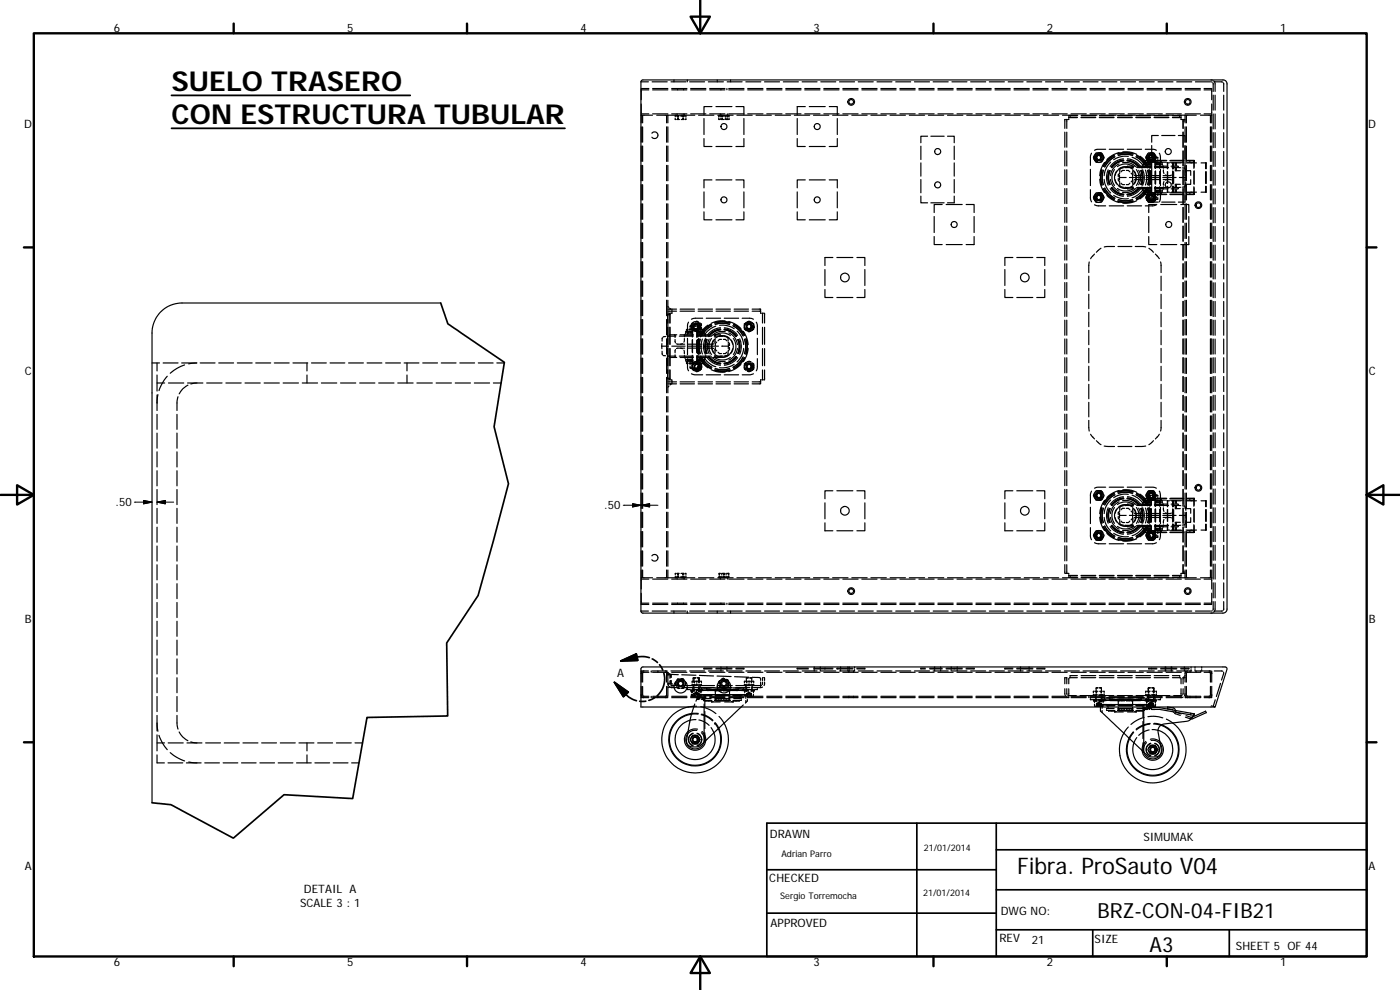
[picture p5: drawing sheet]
<svg xmlns="http://www.w3.org/2000/svg" width="420mm" height="297mm" viewBox="0 0 420 297" stroke-linecap="round" stroke-linejoin="round" font-family="sans-serif">
<defs><g id="words">
<g font-size="8.2">
<text x="51.5" y="27.3">SUELO TRASERO</text>
<text x="51.5" y="37.2">CON ESTRUCTURA TUBULAR</text>
</g>
<text font-size="6.9" x="305.3" y="262.2">Fibra. ProSauto V04</text>
<g font-size="6.3">
<text x="329.4" y="275.4">BRZ-CON-04-FIB21</text>
<text x="345" y="285.6">A3</text>
</g>
<g font-size="3.5">
<text x="34.2" y="9.6">6</text>
<text x="104.2" y="9.6">5</text>
<text x="174.2" y="9.6">4</text>
<text x="244.2" y="9.6">3</text>
<text x="314.2" y="9.6">2</text>
<text x="384.2" y="9.6">1</text>
<text x="7.3" y="38.4">D</text>
<text x="410.6" y="38.4">D</text>
<text x="7.4" y="112.6">C</text>
<text x="410.8" y="112.6">C</text>
<text x="34.7" y="151.9">.50</text>
<text x="181.4" y="152.9">.50</text>
<text x="7.4" y="186.9">B</text>
<text x="410.8" y="186.9">B</text>
<text x="185.2" y="203.1">A</text>
<text x="231.1" y="251.4">DRAWN</text>
<text x="343.2" y="252.3">SIMUMAK</text>
<text x="7.4" y="261.1">A</text>
<text x="410.8" y="261.1">A</text>
<text x="91.2" y="267.9">DETAIL A</text>
<text x="230.9" y="264.6">CHECKED</text>
<text x="90.1" y="272.1">SCALE 3 : 1</text>
<text x="300.3" y="274.5">DWG NO:</text>
<text x="231.3" y="278.2">APPROVED</text>
<text x="299.9" y="282.6">REV</text>
<text x="309.7" y="283.3">21</text>
<text x="328.5" y="283">SIZE</text>
<text x="370.9" y="285.1">SHEET 5 OF 44</text>
<text x="34.2" y="289.9">6</text>
<text x="104.2" y="289.9">5</text>
<text x="174.2" y="289.9">4</text>
<text x="244.2" y="289.9">3</text>
<text x="314.2" y="289.9">2</text>
<text x="384.2" y="289.9">1</text>
</g>
<g font-size="2.7">
<text x="234.5" y="257.1">Adrian Parro</text>
<text x="277.3" y="255.2">21/01/2014</text>
<text x="234.2" y="269.7">Sergio Torremocha</text>
<text x="277" y="268.7">21/01/2014</text>
</g>
</g></defs>
<g fill="none" stroke="#000" stroke-width=".36">
<path d="M192.4 24.6l.2-.5 .3-.1h174.1a1.16 1.16 0 0 1 1.2 1.2v157.6a1.23 1.23 0 0 1-1.2 1.2h-174.1l-.4-.3-.1-.4M192.4 24.6v158.7M192.4 24.6h2.2M192.4 27.1v2.8M192.4 31.2v2.8M192.4 34.3v.3M192.4 27h2.3M192.4 34.2h2.3M192.4 34.6h.3M192.4 34.6v2.3M192.4 38.1v4.6M192.9 34.6v2.3"/>
<path d="M192.9 38.1v4.6M193 34.6h2.8M194.7 26.6h-2.3v.2M195.7 40a.99 .99 0 0 1 1.4-.2 .99 .99 0 0 1 0 1.5 .99 .99 0 0 1-1.4-.2M195.7 24.6h4.5M195.9 26.6h4.5M195.9 27h4.5M195.9 34.2h4.5M197.1 34.6h2.8M200.1 34.6v2.3M200.1 38.1v4.6M200.2 34.6h.2"/>
<path d="M200.4 34.6h2.4l.2 .2M200.4 34.6v2.3M200.4 38.1v4.6M201.4 24.6h4.5M201.6 26.6h4.6M201.6 27h4.6M201.6 34.2h4.6M202.3 24v.2M202.3 24.4v.2M202.6 34.6v.4M202.6 35.4v.5h.3M202.9 34.6v.2"/>
<path d="M203.1 35.9h.8M203.2 34.2v.1M203.2 34.4v.4h.6M203.3 26.6v.1M203.3 26.8v.2M203.4 34.8v.4M203.4 35.5v.4M203.5 34.8v.4M203.5 35.5v.4M203.6 34.6v.4M203.6 35.4v.5M203.9 34.6h4.6"/>
<path d="M204.2 34.8h.6M204.5 35.9h.8M204.6 34.6v.2M204.7 34.6v.2M204.9 34.6v.4M204.9 35.4v.5M205 34.6v.4M205 35.4v.5M205 34.8h.4M205.1 26.6v.1M205.1 26.8v.2M205.1 34.6v.4"/>
<path d="M205.1 35.4v.5M205.2 34.6v.2M205.3 34.2v.1M205.3 34.4v.4M205.3 34.6v.2M205.6 34.8h.3v.4M205.9 35.5v.4h-.3M206.3 24v.2M206.3 24.4v.2M207 24.6h4.5M207.3 26.6h4.5M207.3 27h4.5"/>
<path d="M207.3 34.2h4.5M209.6 34.6h4.6M211.3 35.6v4.8M212.6 24.6h4.5M213 26.6h4.6M213 27h4.6M213 34.2h4.6M213.7 32h-2.4v2.4M214.9 32h4.8M215.3 24v.2M215.3 24.4v.2M215.4 34.6h4.6"/>
<path d="M215.7 35.5v.4h.4M216 34.6v.2h-.3v.4M216.1 34.6v.4M216.1 35.4v.5M216.2 34.2v.1M216.2 34.4v.4h.6M216.4 26.6v.1M216.4 26.8v.2M216.4 35.9h.9M216.5 34.6v.2M216.6 34.6v.4M216.6 35.4v.5"/>
<path d="M216.8 34.6v.4M216.8 35.4v.5M217 34.8h.6M217.2 34.6v.2M217.7 34.8v.4M217.7 35.5v.4M217.9 35.9h.6M217.9 34.6v.4M217.9 35.4v.5M218 34.8h.5M218.2 26.6v.1M218.2 26.8v.2"/>
<path d="M218.2 24.6h4.5M218.3 34.2v.1M218.3 34.4v.4M218.4 34.8v.4M218.4 35.5v.4M218.5 34.6v.2M218.7 26.6h4.6M218.7 27h4.6M218.7 34.2h4.6M218.7 34.6l-.1 .2M218.8 34.6v.4M218.8 35.4l-.1 .5"/>
<path d="M219.3 24v.2M219.3 24.4v.2M220.9 32h2.4v2.4M221.2 34.6h4.6M223.3 35.6v4.8M223.8 24.6h4.5M224.4 26.6h4.6M224.4 27h4.6M224.4 34.2h4.6M226.9 34.6h4.6M229.5 24.6h4.4M230.1 26.6h4.6"/>
<path d="M230.1 27h4.6M230.1 34.2h4.6M232.7 34.6h4.5M235.1 24.6h4.5M235.8 26.6h4.6M235.8 27h4.6M235.8 34.2h4.6M238.4 34.6h4.6M239.3 35.6v4.8M240.7 24.6h4.5M241.5 26.6h4.6M241.5 27h4.6"/>
<path d="M241.5 34.2h4.6M241.7 32h-2.4v2.4M242.9 32h4.8M244.1 34.6h4.6M246.3 24.6h4.5M247.2 26.6h4.6M247.2 27h4.6M247.2 34.2h4.6M248.9 32h2.4v2.4M249.9 34.6h4.6M251.3 35.6v4.8M252 24.6h4.5"/>
<path d="M253 26.6h4.5M253 27h4.5M253 34.2h4.5M255.6 34.6h4.6M257.6 24.6h4.5M258.6 26.6h4.6M258.6 27h4.6M258.6 34.2h4.6M261.4 34.6h4.6M263.2 24.6h4.5M264.4 26.6h4.5M264.4 27h4.5"/>
<path d="M264.4 34.2h4.5M267.1 34.6h4.6M268.8 24.6h4.5M270.1 26.6h4.5M270.1 27h4.5M270.1 34.2h4.5M272.9 34.6h4.6M274.4 24.6h4.5M275.8 26.6h4.5M275.8 27h4.5M275.8 34.2h4.5M278.6 34.6h4.6"/>
<path d="M280 24.6h4.6M281.5 26.6h4.6M281.5 27h4.6M281.5 34.2h4.6M284.4 34.6h4.6M285.7 24.6h4.5M287.2 26.6h4.6M287.2 27h4.6M287.2 34.2h4.6M290.1 34.6h4.6M291.3 24.6h4.5M292.9 26.6h4.6"/>
<path d="M292.9 27h4.6M292.9 34.2h4.6M295.9 34.6h4.6M296.9 24.6h4.5M298.6 26.6h4.6M298.6 27h4.6M298.6 34.2h4.6M301.6 34.6h4.6M302.6 24.6h4.5M304.3 26.6h4.6M304.3 27h4.6M304.3 34.2h4.6"/>
<path d="M307.4 34.6h4.6M308.2 24.6h4.5M310 26.6h4.6M310 27h4.6M310 34.2h4.6M313.1 34.6h4.6M313.8 24.6h4.5M315.7 26.6h4.6M315.7 27h4.6M315.7 34.2h4.6M318.9 34.6h4.6M319.4 24.6h4.5"/>
<path d="M319.6 36.2v2.3M319.6 39.6v4.6M319.8 35.9l-.2 .1M320 35.9l.2 .1M320.2 36.2v2.3M320.2 39.6v4.6M320.2 35.9h.2M320.7 35.1l.2 .2M320.7 35.7l-.1 .2M320.7 35.3v.2M320.9 34.7l-.2 .2M321.2 34.6v.2"/>
<path d="M321.2 35v.2h2.1M321.4 26.6h4.6M321.4 27h4.6M321.4 34.2h4.6M323.3 34.7h-2.3M323.3 35.3h-2.3M324.5 35.2h4.3M324.5 34.7h4.3M324.5 35.3h4.3M324.6 34.6h4.6M325 24.6h4.5M327.1 26.6h4.6"/>
<path d="M327.1 27h4.6M327.1 34.2h4.6M329.9 35.2h4.4M329.9 34.7h4.4M329.9 35.3h4.4M330.4 34.6h4.6M330.7 24.6h4.5M332.8 26.6h4.6M332.8 27h4.6M332.8 34.2h4.6M335.4 35.2h4.4M335.4 34.7h4.4"/>
<path d="M335.4 35.3h4.4M336.1 34.6h4.6M336.3 24.6h4.5M338.5 26.6h4.6M338.5 27h4.6M338.5 34.2h4.6M340.9 35.2h4.4M340.9 34.7h4.4M340.9 35.3h4.4M341.9 34.6h4.5M341.9 24.6h4.5M344.2 26.6h4.6"/>
<path d="M344.2 27h4.6M344.2 34.2h4.6M346.4 35.2h4.4M346.4 34.7h4.4M346.4 35.3h4.4M347.5 24.6h4.5M347.6 34.6h4.6M350 26.6h4.5M350 27h4.5M350 34.2h4.5M351.9 34.7h2.3M351.9 35.3h2.3"/>
<path d="M353.2 24.6h4.5M353.4 34.6h2.3M354 34.6v.2M354 35v.2h-2.1M354.3 34.7l.1 .2M354.4 35.7l.3 .2M354.4 35.3v.2M354.4 35.1l-.1 .2M354.9 35.9h.2M355.1 36.2v.1M355.1 36.3h.2M355.1 36.3v2.2"/>
<path d="M355.1 39.6v4.6M355.3 35.9l-.2 .1M355.4 35.9h.3M355.4 36.3h.3M355.7 34.6h.2M355.7 38.1l-.1 4.6v-2h-2M355.7 34.6v2.3M355.7 26.6h4.5M355.7 27h4.5M355.7 34.2h4.5M356.1 34.6v2.3M356.1 38.1v4.6"/>
<path d="M356.2 34.6h2.8M358.8 24.6h4.5M360.3 34.6h2.8M361.4 26.6h2.3v.2M361.4 27h2.3M361.4 34.2h2.3M363.3 34.6v2.3M363.3 38.1v4.6M363.4 34.6h.3v2.3M363.4 24h.4M363.5 24.6l.3 .1M363.7 27.1v2.8"/>
<path d="M363.7 31.2v2.8M363.7 34.3v.3M363.7 38.1v4.6M364 24.9l.1 2.5M364.1 28.6v4.4M364.1 34.2v4.5M364.1 39.8v4.5M364.2 24.3l.4 .5M364.4 24.6l2.6 .1M364.7 25v2.4M364.7 28.6v4.4M364.7 34.2v4.5"/>
<path d="M364.7 39.8v4.5M367.1 24.9l.2 2.5M367.3 28.6v4.4M367.3 34.2v4.5M367.3 39.8v4.5M192.4 43.8v4.6M192.4 49.6v4.6M192.4 55.4v4.6M192.9 43.8v4.6M192.9 49.6v4.6M192.9 55.4v4.6M200.1 43.8v4.6"/>
<path d="M200.1 49.6v4.6M200.1 55.4v4.6M200.4 43.8v4.6M200.4 49.6v4.6M200.4 55.4v4.6M211.3 41.6v2.4h2.4M211.3 57.6v4.8M213.7 54h-2.4v2.4M214.9 44h4.8M214.9 54h4.8M220.9 54h2.4v2.4M223.3 41.6v2.4h-2.4"/>
<path d="M223.3 57.6v4.8M239.3 41.6v2.4h2.4M239.3 57.6v4.8M241.7 54h-2.4v2.4M242.9 44h4.8M242.9 54h4.8M248.9 54h2.4v2.4M251.3 41.6v2.4h-2.4M251.3 57.6v4.8M276.4 43.9v4M276.4 48.9v4M276.4 53.9v3.9"/>
<path d="M276.4 58.8v2.1h2M278.4 40.9h-2v1.9M279.4 40.9h3.9M284.4 40.9h2v1.9M286.4 58.8v2.1h-2M286.4 43.9v4M286.4 48.9v4M286.4 53.9v3.9M319.6 45.3v4.5M319.6 50.9v4.5M319.6 56.6v4.5M320.2 50.9v4.5"/>
<path d="M320.2 56.6v4.5M320.2 45.3v4.5M327.2 56.9l.1 2.8 .3 .9M327.2 50.8v4.9M327.6 46l-.3 .8-.1 2.8M328.3 46.9v.2M328.3 47.4v.2M328.3 58.9v.3M328.3 59.4v.2M328.4 59.8v.1M328.4 47.8v.1M328.4 58.8l-.3 .4 .3 .5"/>
<path d="M328.4 46.8l-.3 .5 .3 .4M328.5 59.9v.1M328.5 47.9v.1M328.5 60l.6 .6 .9 .1M328.5 48l.6 .6 .9 .1M328.6 59.7l-.2 .1M328.6 47.8h-.2M328.6 59.9l-.1 .1M328.6 47.9l-.1 .1M328.7 59.9l-.2 .1M328.7 48.2l.3 .5h.5M328.7 48h-.2"/>
<path d="M328.8 58.2l-.5 1 .1 .6M328.8 46.2l-.4 .5v1.1M328.8 48.1l-.2 .1M329 59.6v.1M329 59.6l-.2 .1M329 47.6v.1M329 47.6h-.2M329 59.7l.3 .4 .6 .1M329 47.7l.3 .4 .6 .1M329 59.7l-.2 .1M329 59.7a.86 .86 0 0 0 1.5 0M329 47.7a.88 .88 0 0 0 1.5 0"/>
<path d="M329 47.7l-.1 .1M329.1 59.8l-.2 .1M329.1 47.8l-.2 .1M329.1 47.5l.2 .2M329.2 48.1a1.04 1.04 0 0 1-.2-1.5 1.04 1.04 0 0 1 1.5 0 1.04 1.04 0 0 1-.1 1.5M329.2 47.3l-.1 .2M329.2 59.9l-.2 .1M329.2 47.9l-.2 .1M329.2 59v.4M329.2 58.9a.66 .66 0 0 0 .5 1 .66 .66 0 0 0 .7-.9M329.3 59.6l.3 .2M329.4 46.8l-.2 .3"/>
<path d="M329.5 57.8h-.5l-.3 .5M329.5 45.9h-.5l-.3 .4M329.5 47.8l.4 .1M329.6 57.8a1.43 1.43 0 0 1 1.5 .9 1.43 1.43 0 0 1-.5 1.7M329.6 45.8a1.44 1.44 0 0 1 1.5 .9 1.44 1.44 0 0 1-.5 1.7M329.6 46.7h.4M329.7 58.7l-.4 .1M329.8 58.4a.85 .85 0 0 0-.8 1.2M329.9 46.4a.84 .84 0 0 0-.9 1.2M329.9 58.5a.8 .8 0 0 1 .5 1.2M329.9 58.5a.82 .82 0 0 0-.9 1.1M329.9 58.3l-.6 .1-.3 .4"/>
<path d="M329.9 46.4l-.6 .1-.3 .3M329.9 58.7l.4 .2M330 58.3l.9 .5M330 46.4l.9 .4M330 57.8h.6l.2 .5M330 45.9h.6l.2 .4M330 53.8l.4 1.8 1.1 2.2M330.1 45.9l.3 .1M330.1 57.8l.3 .2M330.1 46.8a.65 .65 0 0 1-.1 1.1 .65 .65 0 0 1-.9-.7M330.2 59.7l-.4 .2M330.2 46.9l.2 .3"/>
<path d="M330.3 47.6a.66 .66 0 0 0-.6-1 .66 .66 0 0 0-.5 1M330.3 59.6a.67 .67 0 0 0-.6-1 .67 .67 0 0 0-.5 1M330.4 48.5l-.3 .2M330.4 59.1l-.1 .4M330.4 47.5l-.3 .3M330.5 47.4a.8 .8 0 0 0-1.1-.9 .8 .8 0 0 0-.1 1.4M330.6 58.1l.2 .1M330.6 46.1l.2 .1M330.6 50.9a7.2 7.2 0 0 0 0 4.7M330.8 51a7.3 7.3 0 0 0 0 4.5M330.8 48.2l-.2 .5h-.6M330.9 59.7l-.4 .4-.5 .1"/>
<path d="M330.9 47.7l-.4 .4-.5 .1M330.9 47.9a1.3 1.3 0 0 0-.6-1.8 1.3 1.3 0 0 0-1.8 .8 1.3 1.3 0 0 0 1 1.6M331.1 56.7a7.3 7.3 0 0 0 3.3 3.2M331.1 58.8l.3 .4-.3 .5M331.1 46.8l.3 .5-.3 .4M331.1 51.1a6.7 6.7 0 0 0 0 4.3M331.2 56.6a7.2 7.2 0 0 0 3.2 3.2M331.4 53.8a6.4 6.4 0 0 0 1.9 4.1M331.5 48.7l-1.1 2.2-.4 1.8M331.5 50.1l1.1-1.5 2-1.6-2 1.6-1.1 1.5M331.5 56.4l1.6 2 1.5 1.1-1.6-1.1zM331.8 44.8h-2.5l-.8 .3"/>
<path d="M332.1 48.3l2.3-1.7a8 8 0 0 0-3.3 3.3zM332.2 58.7l1.5 1.2 2.2 .9M332.6 51a5.6 5.6 0 0 0 0 4.6M332.9 44.8h4.3M332.9 51.1a5.1 5.1 0 0 0 0 4.3M333 51.2a5 5 0 0 0 0 4.2M333.2 51.2a4.8 4.8 0 0 0 0 4.1M333.2 56.6a5.7 5.7 0 0 0 4 2.3M333.3 53.8a4.5 4.5 0 0 0 2.5 3.6M333.3 48.6a6.4 6.4 0 0 0-1.9 4.1M333.5 56.4a5.1 5.1 0 0 0 3.7 2.1M333.6 56.3a5 5 0 0 0 3.6 2.1"/>
<path d="M333.7 56.2a5.2 5.2 0 0 0 3.5 2.1M334.1 49.8l1.3-1 1.8-.6a4.9 4.9 0 0 0-3.5 2.1zM334.2 58.6a6.2 6.2 0 0 0 4.4 1M334.4 46.7a7.4 7.4 0 0 0-3.2 3.2M334.5 50.9a4.1 4.1 0 0 0 0 4.7M334.7 53.9a3.2 3.2 0 0 0 4 2.4M335.1 51.4a3.2 3.2 0 0 0 0 3.8M335.4 56.6a4.1 4.1 0 0 0 4.8 0M335.4 50a4 4 0 0 1 4.8 0M335.4 46.1l2-.3 2.7 .3M335.5 46.3l1.9-.4 2.6 .4M335.6 59.9a6.6 6.6 0 0 0 4.3 0"/>
<path d="M335.6 46.6a7.4 7.4 0 0 1 4.3 0M335.6 59.9a7.1 7.1 0 0 0 4.3 0M335.6 53.5v.6M335.6 52.5v.5M335.6 46.6a7.1 7.1 0 0 1 4.3 0M335.6 52.4v.1M335.6 54.2l.5 .4M335.8 50.6a3.3 3.3 0 0 1 3.9 0M335.8 55.9a3.2 3.2 0 0 0 3.9 0M335.8 49.2a4.3 4.3 0 0 0-2.5 3.5M335.9 45.8l-2.2 .9-1.5 1.2M336 53.3v.7"/>
<path d="M336 53.3h2M336 52.5v.8M336 54.8l.2 1M336.1 51.9l-.5 .5M336.2 50.7l-.2 1M336.3 56l.8 .2M336.5 55l.3 .4h.7M336.9 48.8a4.4 4.4 0 0 1 4.2 1.4M337 45.6h2l2.2 .7M337.1 50.4l-.8 .1M337.2 47.6a5.6 5.6 0 0 0-4 2.3M337.2 48a5.2 5.2 0 0 0-3.7 2.2"/>
<path d="M337.2 48.1a4.9 4.9 0 0 0-3.6 2.1M337.5 51.1l-.7 .1-.3 .4M337.6 56.2l2.6 .1M338 55.4h.6M338 51.1h.6M338.3 56.5v.1M338.3 56.3h.1M338.3 56.4v.1M338.3 48.2a4.9 4.9 0 0 1 3.6 2.1M338.3 50v.3M338.3 48a5.2 5.2 0 0 1 3.7 2.2M338.3 44.8h4.3"/>
<path d="M338.3 48.1a4.9 4.9 0 0 1 3.6 2.1 5.1 5.1 0 0 0-3.6-2.1zM338.4 56.6l2.1 .1M338.4 47.6a5.6 5.6 0 0 1 3.9 2.3M338.6 46.9a6.4 6.4 0 0 0-4.4 1M338.7 51.2h.1M338.7 51.2l.4 .4M338.7 50.3a3.1 3.1 0 0 0-4 2.3M339 53.3h4M339.1 55l-.4 .4M339.5 51.9l.4 .5M339.8 47.2a6.5 6.5 0 0 1 3.4 2.8M339.8 49.9h.1"/>
<path d="M339.8 56.6v.1M339.8 54.2l-.3 .4M339.9 50.9a3.2 3.2 0 0 1 0 4.7M339.9 54.2h-.1M339.9 52.5v.5M339.9 53.5v.6M339.9 52.4v.1M339.9 54.1h.1M339.9 50v.7M339.9 55.9v.7M339.9 51.3l.2 1M340.1 54.3l-.2 1"/>
<path d="M340.2 50.3h-2.6M340.3 52.6l2.5 .1M340.4 51.4a3.2 3.2 0 0 1 0 3.8M340.5 49.9h-2.1M341 50.9a4 4 0 0 1 0 4.7M341.1 56.4a4.6 4.6 0 0 1-4.2 1.3M341.1 46.7a7.5 7.5 0 0 1 3.2 3.2M341.2 50.3h4.2M341.2 56.3h4.2M341.4 49.9h4.1M341.4 56.7h4.1M341.6 53.9l.6 .1"/>
<path d="M341.7 51.1a4.4 4.4 0 0 1 0 4.3M341.9 56.2a5.1 5.1 0 0 1-3.6 2.1M341.9 56.3a5 5 0 0 1-3.6 2.1M342 56.4a5.5 5.5 0 0 1-3.7 2.1M342.1 46.9a7.9 7.9 0 0 1 2.7 3.2M342.2 52.5l-.6 .2M342.3 56.6a5.7 5.7 0 0 1-3.9 2.3M342.4 51.2a5 5 0 0 1 0 4.1M342.5 51.2l.4 2.1M342.5 51.2a5.1 5.1 0 0 1 0 4.2M342.6 54.5l.1 1.1M342.6 51.1a5.1 5.1 0 0 1 0 4.3"/>
<path d="M342.7 56.1v.5M342.7 56.6l.2 .2M342.7 51l-.1 1.1M342.7 50v.5M342.7 50h2.6M342.7 56.6h2.6M342.8 53.9l-2.5 .1M342.9 49.7l-.2 .3M342.9 51a5.4 5.4 0 0 1 0 4.6M342.9 53.3l-.4 2.1M343 57l.1 .3M343 57.8h.1"/>
<path d="M343 48.7h.1M343.1 57.6l1.9 .1M343.1 49.1v.2M343.1 57.3v.1M343.1 49.3l-.1 .2M343.1 49.3h1.9M343.1 57.3h1.9M343.2 57.8h.5M343.2 48.7h.5M343.2 56.6a6.5 6.5 0 0 1-3.4 2.8M343.2 58.4h.8M343.2 48.2h.8"/>
<path d="M343.3 48.7l1 1.7M343.7 44.8h2.5l.9 .3M343.8 51a6.5 6.5 0 0 1 0 4.5M343.9 52.7h4.1M343.9 53.9h4.1M344 49.1v.2h1.3M344 48.8v.2M344 53.3h3.9M344 50.1l-1.1-1.5-2-1.6 2 1.6 1.1 1.5M344 56.4l-1.1 1.6-2 1.5M344 57.5v.2M344 48.9h1.3"/>
<path d="M344 57.6h1.3M344 58.9v.3M344 59.4v.2M344 46.9v.2M344 47.4v.2M344.1 47.9h.1M344.1 59.8l.1 .2M344.1 58.8l-.3 .4 .3 .5M344.1 46.8l-.3 .5 .3 .4M344.1 47.9l.1 .1M344.2 48l.6 .6 .9 .1-.1 3.9M344.2 60l.6 .6 .9 .1"/>
<path d="M344.2 57.8h.4M344.3 47.8l-.2 .1M344.3 59.7l-.2 .1M344.3 48.5v.2M344.3 57.8v.2M344.3 58.2v.2M344.3 56.6a7.3 7.3 0 0 1-3.2 3.2M344.3 59.9l-.1 .1M344.3 47.9l-.1 .1M344.3 56.2l-1 1.6M344.4 48.2l.2 .5M344.4 48h-.2"/>
<path d="M344.4 59.9l-.2 .1M344.4 51.1l.3 2.2zM344.5 48.2h.1M344.5 59.7l.2 .2M344.5 48.2l.5 .1M344.5 56.7a7.3 7.3 0 0 1-3.3 3.2 7.6 7.6 0 0 0 3.2-3.2M344.5 47.3v.3M344.5 47.9v.3M344.5 59.2v.5M344.5 49.9a7.6 7.6 0 0 0-3.3-3.3 7.8 7.8 0 0 1 3.2 3.3M344.5 46.2l-.5 .8 .1 .9M344.5 58.2l-.5 .8 .1 .8"/>
<path d="M344.5 48.1l-.2 .2M344.5 47.2v.1M344.6 47.2l-.1 .1M344.6 47.2h.4M344.6 59.6h.1M344.6 47.2h.1M344.6 47.6l.1 .1M344.6 47.6h-.1M344.6 48.3h.6M344.6 59.6l-.1 .1M344.7 51.3a6.7 6.7 0 0 1 0 3.9M344.7 59.7l.3 .4 .6 .1"/>
<path d="M344.7 47.7l.3 .4 .6 .1M344.7 59.7h.1M344.7 57.2v.1M344.7 57.5v.1M344.7 48.9v.1M344.7 49.2v.1M344.7 58.3h-.2v.4M344.7 59.7h-.2M344.7 47.7a.83 .83 0 0 0 1.5 0M344.7 47.7l-.2 .1M344.7 59.7a.84 .84 0 0 0 1.5 0M344.7 58.4h.9"/>
<path d="M344.7 48.2h.9M344.8 57.6v.2h.8M344.8 57.2v.2M344.8 58.2a1.31 1.31 0 0 0-.4 1.9 1.31 1.31 0 0 0 1.9 .1 1.31 1.31 0 0 0 0-1.9M344.8 49.1v.2M344.8 53.3l-.4 2.1zM344.8 51a7.3 7.3 0 0 1 0 4.5M344.8 47.8l-.2 .1M344.8 59.8l-.1 .1M344.8 58.8a.8 .8 0 0 0 .6 1.3 .8 .8 0 0 0 .8-1.2M344.8 56.4a8.1 8.1 0 0 1-2.7 3.3M344.9 48.1a1.04 1.04 0 0 1-.2-1.5 1.04 1.04 0 0 1 1.5 0 1.04 1.04 0 0 1-.1 1.5"/>
<path d="M344.9 50.9a7.2 7.2 0 0 1 0 4.7M344.9 59.9l-.2 .1M344.9 47.9l-.2 .1M344.9 59v.4M344.9 58.8l.6-.2-.6 .4v.6zM345 58.3h.7M345 59.6l.3 .3M345 48.8h-1.9v.2M345 47.7l.4 .2M345.1 47.2l.1 .1M345.1 56v2.4M345.1 48.2v2.4"/>
<path d="M345.2 51.3v4M345.2 59.9v.1M345.2 57.8h-.6l-.2 .5M345.2 45.9h-.6l-.2 .4M345.2 48.7h-1M345.2 51.1a7.3 7.3 0 0 1 0 4.3M345.2 47.2h-.3v.4a.66 .66 0 0 1 .5-1 .66 .66 0 0 1 .6 1M345.2 48.2h.3M345.2 47.9v.3M345.2 59.2v.5l-.2 .2M345.2 47.3v.3M345.2 58.3v.4"/>
<path d="M345.2 48.2h-.1M345.2 59.7l.5 .2M345.3 46.7l-.4 .2M345.3 45.8a1.43 1.43 0 0 1 1.6 .9 1.43 1.43 0 0 1-.6 1.7M345.3 57.8a1.45 1.45 0 0 1 1.5 .9 1.45 1.45 0 0 1-.5 1.7M345.3 57.2h-1.3v.2M345.4 46.6a.64 .64 0 0 1 .6 .9 .64 .64 0 0 1-1 .2M345.4 58.7l-.4 .1M345.5 58.6l.5 .2v.8M345.5 47.2l-.3 .1M345.5 58.4h.1M345.5 48.2h.1"/>
<path d="M345.5 58.6l.5 .3v.7M345.5 46.7l.4 .1M345.5 46.4a.84 .84 0 0 0-.9 1.2M345.5 58.4a.83 .83 0 0 0-.9 1.2M345.6 48.8h-.8v.1M345.6 48.2v2M345.6 51.2v4.1M345.6 56.3v2.1M345.6 58.3l-.6 .1-.3 .4M345.6 46.4l-.6 .1-.3 .3M345.6 47.2h.7M345.6 48.3h.7"/>
<path d="M345.6 48.2h.9M345.6 43.7v4M345.6 53.7v4M345.7 46.4l.9 .4M345.7 57.8h.6l.2 .5M345.7 45.9h.6l.2 .4M345.7 48.3h.5M345.7 47.2h.5M345.9 57.8l.1 .2M345.9 45.9l.1 .1M345.9 59.7l-.1 .2h-1.1M345.9 58.9l-.3-.2v1.9h2"/>
<path d="M346 47.6l-.3 .3M346 47l.1 .2M346 48.5l-.1 .2M346 59.1v.4M346.1 46.8a.79 .79 0 0 0-1.4 .2 .79 .79 0 0 0 .9 1M346.1 47.2l-.1 .2M346.2 58.3h.8M346.3 58.1l.2 .1M346.3 46.1l.2 .1M346.3 48.7h.1M346.3 57.8h.1M346.4 48.8h.8v.1"/>
<path d="M346.4 57.8h.7M346.4 59.9h.8M346.4 47.2l.3 .1M346.4 49.9h4.1M346.4 56.7h4.1M346.5 58.4l-.8-.1 .9 .5M346.5 50.3h4.2M346.5 56.3h4.2M346.5 48.2l-.2 .5h-.6M346.6 59.7l-.4 .4-.5 .1M346.6 47.7l-.8 .5M346.6 48.9l1.3 .1"/>
<path d="M346.6 50h2.6M346.6 56.6h2.6M346.6 57.2h1.3v.2M346.7 48.7v1.8M346.7 51.4v3.7M346.7 56v1.8M346.7 48.2h-.3M346.7 47.2h.4M346.7 48.3h.6M346.7 59.7l.2 .2M346.7 59.2v.5l-.5 .2M346.7 47.3v.3"/>
<path d="M346.7 47.9v.3M346.7 58.3v.4M346.7 48.2h.1M346.7 46.9a1.3 1.3 0 0 0-1.7-.8 1.3 1.3 0 0 0-.7 1.8 1.3 1.3 0 0 0 1.8 .5M346.8 51.3v4M346.8 59.9v.1M346.8 48.2v2.4M346.8 58.8l.3 .4-.3 .5M346.8 46.8l.3 .5-.3 .4M346.8 56v2.4M346.8 47.2l-.1 .1M346.9 48.8h1.9v.2"/>
<path d="M346.9 49.3h1.9M346.9 57.3h1.9M347 48.3h.3M347.1 57.8h-.6M347.1 48.7h-.6M347.1 48.2h3.1M347.1 58.4h.8M347.1 57.8h.1M347.2 57.2v.2M347.2 57.6v.2M347.2 49.1v.2M347.2 47.2h-.2"/>
<path d="M347.2 57.2v.1M347.2 57.5v.1M347.2 48.9v.1M347.2 49.2v.1M347.2 58.3h.3v.4M347.3 58.4h2.9M347.3 59.8l-.1 .1M347.3 47.2l.2 .1M347.4 47.2l.1 .1M347.5 48.2h-.1M347.5 59.7l-.3 .2M347.5 59.7l-.1 .1"/>
<path d="M347.5 59.2v.5M347.5 47.3v.3M347.5 47.9v.3M347.5 48.2h-.2M347.5 48.5l2.6 .2M347.5 48.2v.1M347.5 58.2v.2M347.6 40.7h-2v2M347.9 57.5l-1.3 .1M347.9 57.2v.1M347.9 49.2v.1M347.9 46l.4 1.2v2.4"/>
<path d="M347.9 57.6v.1M347.9 49.1v.2h-1.3M347.9 48.8v.2M348 48.7v1.8M348 51.4v3.7M348 56v1.8M348.3 50.8v4.9M348.3 56.9v2.5l-.4 1.2M348.5 48.2v.1M348.5 48.5v.2M348.5 57.8v.2M348.5 58.2v.2"/>
<path d="M348.6 40.7h4M348.8 57.6l-1.9 .1M348.8 49.1v.2M348.8 57.3v.1M348.8 49.3l.1 .2M348.9 57l-.1 .3M349 53.3h4M349 49.7l.2 .3M349.1 53.9l2.5 .1M349.2 56.1v.5M349.2 56.6l-.2 .2M349.2 51l.1 1.1"/>
<path d="M349.2 50v.5M349.3 54.5l-.1 1.1M349.7 52.5l.7 .2M350.1 57.8h-2.5l-.1 .2M350.3 55.9v1.8h.7M350.3 51.5v3.5M350.4 53.9l-.7 .1M350.4 48.9v1.7M350.4 51.5v3.5M350.4 55.9v1.8M351 48.9h-.7v1.7M351.1 48.2h4.2"/>
<path d="M351.1 58.4h4.2M351.1 57.8h4.1M351.1 48.7h4.1M351.5 49.9h2.1M351.5 48.9h.9M351.5 57.7h.9M351.6 52.6l-2.5 .1M351.8 50.3h2.5M351.8 54.3l.2 .4M351.9 48.9v1.7M351.9 51.5v3.5M351.9 55.9v1.8"/>
<path d="M352 56.5v.1M352 55.9v1.8M352 51.9l-.2 .4M352 51.3v4M352 48.9v1.8M352 50v.1M352.1 56.6l.1 .1M352.2 49.9h-.1M352.2 48.9v1.7M352.2 51.5v3.5M352.2 55.9v1.8M352.5 48.9h.2"/>
<path d="M352.5 57.7h.2M352.7 48.9v.8M352.7 50.4v.8h1.5M352.7 56.9v.8M352.7 48.9h.1M352.7 57.7h.1M353 48.9h1.5M353 57.7h1.5M353 48.9v.8M353 50.4v.8M353 55.3v.8M353 56.9v.8"/>
<path d="M353.6 56.6l-2.1 .1M353.6 50l.1 .1M353.7 56.5l-.1 .1M353.7 56.3h.1M353.7 56.4v.1M353.7 50.2v.1M353.9 53.3h2M354.2 55.3h-1.5v.8M354.3 56.2l-2.5 .1M354.8 50.4l.8 .1M355.1 45.3v4.5M355.1 50.9v4.5"/>
<path d="M355.1 56.6v4.5M355.6 56l-.8 .2M355.6 48.7v11.9h-2M355.6 43.7l.1 4.7M355.8 51.2h1.5M355.8 50.7l.1 1M355.9 54.8l-.1 1M355.9 52.5v.8M355.9 53.3v.7M355.9 57.7h1.6M355.9 48.9h1.6M356.1 43.8v4.6"/>
<path d="M356.1 49.6v4.6M356.1 55.4v4.6M356.2 48.2h2.2v2M356.2 57.8h2.2M356.2 48.7h2.2M357.1 48.2v.1M357.1 48.5v.2M357.1 57.8v.2M357.1 58.2v.2M357.3 55.3h-1.5M357.3 51.3v1.3M357.3 53.9v1.4"/>
<path d="M357.6 48.9h1.5M357.6 57.7h1.5M358.3 48.2v.1M358.3 48.5v2M358.3 51.4v3.7M358.3 56v2M358.3 58.2v.2M358.4 56.3v2.1h-2.2M358.4 51.2v4.1M360.5 48.9h1.5v1.7M361.8 48.9v1.7M361.8 51.5v3.5"/>
<path d="M361.8 55.9v1.8M362 55.9v1.8h-1.5M362 51.5v3.5M363.3 43.8v4.6M363.3 49.6v4.6M363.3 55.4v4.6M363.7 43.8v4.6M363.7 49.6v4.6M363.7 55.4v4.6M364.1 45.4v4.5M364.1 51.1v4.5M364.1 56.7v4.5"/>
<path d="M364.7 45.4v4.5M364.7 51.1v4.5M364.7 56.7v4.5M367.3 45.4v4.5M367.3 51.1v4.5M367.3 56.7v4.5M192.4 61.2v4.6M192.4 67v4.6M192.4 72.7v4.7M192.4 78.5v4.7M192.9 61.2v4.6M192.9 67v4.6"/>
<path d="M192.9 72.7v4.7M192.9 78.5v4.7M200.1 61.2v4.6M200.1 67v4.6M200.1 72.7v4.7M200.1 78.5v4.7M200.4 61.2v4.6M200.4 67v4.6M200.4 72.7v4.7M200.4 78.5v4.7M211.3 63.6v2.4h2.4M214.9 66h4.8"/>
<path d="M223.3 63.6v2.4h-2.4M239.3 63.6v2.4h2.4M242.9 66h4.8M249.9 77.3h-2.3v2.4M251.2 77.3h4.8M251.3 63.6v2.4h-2.4M257.2 77.3h2.4v2.4M279.4 60.9h3.9M280.4 65v4.8M280.4 71v2.4h2.4M282.8 61.4h-2.4v2.4M284 73.4h4.8"/>
<path d="M284 61.4h4.8M290 61.4h2.3v2.4M292.3 71v2.4h-2.3M292.3 65v4.8M304 77.3h-2.4v2.4M305.1 77.3h4.9M311.1 77.3h2.5v2.4M319.6 62.2v4.5M319.6 67.9v4.5M319.6 73.5v4.5M319.6 79.1v4.6M320.2 62.2v4.5"/>
<path d="M320.2 67.9v4.5M320.2 73.5v4.5M320.2 79.1v4.6M326.9 78.6l-.1 3.2M328.5 61.4l.8 .3 2.5 .1M328.5 76.2l-1.2 1.4M328.7 60.2l.3 .5h.5M328.8 60.1l-.2 .1M328.9 60.2a1.3 1.3 0 0 1 0-1.9 1.3 1.3 0 0 1 1.9 .2 1.3 1.3 0 0 1-.4 1.9M329.2 60.1a1.05 1.05 0 0 1-.2-1.5 1.05 1.05 0 0 1 1.5 0 1.05 1.05 0 0 1-.1 1.5M330.4 60.6l-.3 .1M330.4 74.5l-1.4 1.2"/>
<path d="M330.8 60.2l-.2 .5h-.6M332.9 61.8h4.3M334.5 74l-3.1 .1M335.4 60.4l2 .3 2.7-.3-2 .3zM335.5 60.3l1.9 .3 2.6-.3M335.5 74h4.2M338.3 61.8h4.3M340.7 74l3.1 .1M341.2 60.2l-2.2 .7-2 .1M344.4 60.2l.2 .5h.6M344.5 60.1l-.2 .1M344.8 65v4.8"/>
<path d="M344.8 71v2.4h2.4M344.8 74.5l1.4 1.2M344.9 60.1a1.05 1.05 0 0 1-.2-1.5 1.05 1.05 0 0 1 1.5 0 1.05 1.05 0 0 1-.1 1.5M345.2 60.1h.5M345.2 60.1v.1M345.2 60v.1M345.3 60.2v.1M345.3 60.3h.4M346 60.6l-.1 .1M346.2 60.3h.4M346.2 60.1h.6M346.5 60.2l-.2 .5h-.6"/>
<path d="M346.7 60.2l-.1 .1M346.7 76.2l1.2 1.4M346.8 60v.1M346.8 60.1l-.1 .1M347.1 61.4l-.9 .3-2.5 .1M347.2 61.4h-2.4v2.4M348.3 78.6l.2 3.2M348.3 73.4h4.9M348.3 61.4h4.9M348.6 60.6h4M354.4 61.4h2.4v2.4M355.1 62.2v4.5"/>
<path d="M355.1 67.9v4.5M355.1 73.5v4.5M355.1 79.1v4.6M355.7 61.2v4.6M355.7 67v4.6M355.7 72.7v4.7M355.7 78.5v4.7M356.1 61.2v4.6M356.1 67v4.6M356.1 72.7v4.7M356.1 78.5v4.7M356.8 71v2.4h-2.4"/>
<path d="M356.8 65v4.8M363.3 61.2v4.6M363.3 67v4.6M363.3 72.7v4.7M363.3 78.5v4.7M363.7 61.2v4.6M363.7 67v4.6M363.7 72.7v4.7M363.7 78.5v4.7M364.1 62.3v4.5M364.1 67.9v4.5M364.1 73.6v4.5"/>
<path d="M364.1 79.2v4.5M364.7 62.3v4.5M364.7 67.9v4.5M364.7 73.6v4.5M364.7 79.2v4.5M367.3 62.3v4.5M367.3 67.9v4.5M367.3 73.6v4.5M367.3 79.2v4.5M132.3 90.9h-77.7a9 9 0 0 0-9 9v141M192.4 84.3v4.6M192.4 90.1v4.6"/>
<path d="M192.4 95.9v4.6M192.9 84.3v4.6M192.9 90.1v4.6M192.9 95.9v4.6M200.1 84.3v4.6M200.1 90.1v4.6M200.1 95.9v4.6M200.4 98.2v5.1M200.4 92.8h.3M200.4 92l.3 .2M200.4 94h.2M200.4 84.3v4.6"/>
<path d="M200.4 90.1v27.8M200.4 93.4h.2M200.6 94.4h-.2v2.5M200.8 94.4h.3M200.9 94l.2 .1M200.9 92.8h2.1M201 92.5l.3 .3M201.1 94.4v2.5M201.1 98.2v5.1M201.1 94.2v.2M201.1 94h.2M201.7 93.8l-.2 .2"/>
<path d="M201.7 93.2v.4M201.7 92.8v.2M203 93.4h-2.3M204.1 92.8h4.3M204.1 93.4h4.3M205.8 99.7v.2M205.8 99.9l-.1 .2M205.8 99.9h1.9M206 99.2l.4 .2M206.4 98.8h-.4v.2M206.6 99.7v.2h1.4M206.6 99.4v.2"/>
<path d="M206.6 96.7l-.3 .8v2.8M206.6 99.5h1.4M207.1 98.8h.5M207.1 98.8h.1M207.1 97.9v.3M207.1 98.5v.3M207.2 97.8l-.1 .1M207.3 97.8h.1M207.4 99.4v.2M207.4 99.7v.2M207.5 97.8h.4M207.6 97.8l-.5 .1"/>
<path d="M207.7 99.4l-1.9 .2M207.7 99.4h-1M207.7 98.3l.1 .3M207.7 98.2v.6l.5 .2M207.7 98.8h-1M207.7 97.8l.2 .1M207.8 98.8v.2M207.8 99.2v2M207.8 98.8v2.1M207.9 98.8h.2M207.9 97.9v.3M207.9 98.5v.3"/>
<path d="M207.9 98.8h-.2M208 98.8l.1 .2M208 98.4l.4 .4 .5 .1M208 96.9a1.29 1.29 0 0 0-.2 1.9 1.29 1.29 0 0 0 2 0 1.29 1.29 0 0 0-.2-1.9M208.1 97.8l-.2 .1M208.1 97.6a.81 .81 0 0 0 .7 1.2 .81 .81 0 0 0 .7-1.2M208.2 96.9l-.5 .3v.5M208.2 97.8v.4M208.2 97.8h.8M208.3 97.3a1.04 1.04 0 0 1 1.5-.1 1.04 1.04 0 0 1 0 1.5 1.04 1.04 0 0 1-1.5-.1 .82 .82 0 0 0 1.3-.4M208.4 98.4l.3 .2M208.4 98.8h.5"/>
<path d="M208.4 97.8h.5M208.4 99.4h.7M208.5 97.2a.83 .83 0 0 1 1.1 .8M208.5 98.8h.7M208.5 96.5a1.46 1.46 0 0 0-1.1 1.2 1.46 1.46 0 0 0 .7 1.6M208.6 99.3l.5 .3 .5-.3M208.6 96.6l.5-.3 .5 .3M208.7 97.3l-.3 .3M208.8 96.6h.2M208.8 97.4a.67 .67 0 0 1 1 .6 .67 .67 0 0 1-1 .6M208.9 97l-.5 .2-.4 .3M208.9 97.3l.4 .3"/>
<path d="M209 97l.5 .2 .4 .3M209.1 99.4v1.8M209.1 99.4h.7v.1M209.1 98.8h.4M209.1 97.8l.3 .1M209.2 96.6h.3M209.2 98.8v.1M209.2 98.9h.8M209.3 99.5l1.3 .1M209.3 98.4l-.4 .2M209.3 98.9v2M209.4 98.3a.65 .65 0 0 0-.6-1 .65 .65 0 0 0-.6 1"/>
<path d="M209.4 97.8h.3M209.4 98.5v2.7M209.4 97.8v.4v-.3M209.4 96.6l.7 .7 .2 .8M209.5 97.8l-.1 .1M209.5 92.8h4.3M209.5 93.4h4.3M209.5 99.4l1.9 .2M209.5 99.9h1.9M209.6 97.8l.5 .1M209.6 97.8h.3M209.6 98.2h.3"/>
<path d="M209.6 98h.3M209.6 98v.2M209.6 97.9l.3 .1M209.8 99.7v.2M209.9 99.5v.1M209.9 99.8v.1M209.9 98.4l-.4 .4-.5 .1M210 98.2l.3 .1M210 97.8l.1 .1M210 96.9l.5 .3v.5M210.1 97.8l.2 .1M210.1 98.1h.2"/>
<path d="M210.1 98h.2M210.1 98.8h-.1M210.1 97.9v.3M210.1 98.5v.3M210.1 98.8h-.9M210.3 98.2v.1M210.3 98.3l-.4 .7-.9 .4M210.3 98.8l-.1 .2M210.3 98.1h.1M210.3 98.8v.2M210.3 99.2v.2M210.5 98.3l-.1 .3"/>
<path d="M210.5 98.2v.6l-.5 .2M210.5 99.4h.8M210.6 99.8v.1M210.6 99.7v.2h-1.3M210.6 99.4v.2M210.6 98.8h.7M210.6 98.9h.7M210.9 95.5h-2.6l-.8 .3M211.3 99.4l-1.1 1.7M211.4 99.7v.2M211.4 99.9l.1 .2M211.4 99.4h.1"/>
<path d="M212 95.5h4.3M212.5 97.6a7.6 7.6 0 0 0-2.7 3.2M213.4 97.3a7.6 7.6 0 0 0-3.3 3.3M213.4 97.3a7.6 7.6 0 0 0-3.2 3.3M213.5 97.4a7.4 7.4 0 0 0-3.2 3.2M214.5 96.8l2-.3 2.6 .3M214.5 97l2-.4 2.6 .4M214.6 97.3a7.1 7.1 0 0 1 4.4 0 8 8 0 0 0-4.4 0zM214.8 97.9a6.4 6.4 0 0 0-3.5 2.8M214.9 92.8h4.3M214.9 93.4h4.3M216 97.6a6.4 6.4 0 0 1 4.3 1"/>
<path d="M216.2 98.3a5.5 5.5 0 0 0-4 2.3M216.2 98.7a5.1 5.1 0 0 0-3.7 2.2M216.3 98.9a5 5 0 0 0-3.6 2.1M216.3 98.8a5 5 0 0 0-3.7 2.1M217.3 95.5h4.4M217.3 98.8a5 5 0 0 1 3.7 2.1M217.3 98.9a5 5 0 0 1 3.6 2.1M217.4 98.7a5.1 5.1 0 0 1 3.7 2.2M217.4 98.3a5.5 5.5 0 0 1 4 2.3M217.6 96.3h-2l-2.2 .7M217.6 99.5a4.4 4.4 0 0 0-4.1 1.4M218.7 96.5l1.6 .5 2.1 1.6"/>
<path d="M218.7 99.9a4.4 4.4 0 0 1 2.6 3.5M220.1 97.4a7.7 7.7 0 0 1 3.3 3.2M220.3 92.8h4.3M220.3 93.4h4.3M221.2 99.3a6.3 6.3 0 0 1 2 4.1M222.7 95.5h2.6l.8 .3M223.1 99.4l.9 1.6 .5 2.4M223.4 98.3l.1 .3M223.4 98.2v.6l.5 .2M223.6 98.8l.2 .2M223.7 98.4l.4 .4 .5 .1M223.9 96.9l-.5 .3v.5"/>
<path d="M224 97.3a1.04 1.04 0 0 1 1.5-.1 1.04 1.04 0 0 1 0 1.5 1.04 1.04 0 0 1-1.5-.1M224.2 98.1l.3 .4M224.4 97.5l-.2 .4M224.4 99.3l.4 .3 .5-.3M224.4 96.6l.4-.3 .5 .3M224.4 97.4a.65 .65 0 0 1 1 .5 .65 .65 0 0 1-.9 .7M224.5 96.6h.2M224.5 97.4a.67 .67 0 0 1 1 .6 .67 .67 0 0 1-1 .6M224.5 96.5a1.46 1.46 0 0 0-1.2 1.2 1.46 1.46 0 0 0 .8 1.6M224.6 97.2a.83 .83 0 0 1 1 .9M224.6 97l-.5 .2-.4 .3M224.7 97l.5 .2 .4 .3"/>
<path d="M224.9 96.6h.3M225 97.4h-.5M225.1 98.5l-.4 .1M225.1 97.3a.78 .78 0 0 0-1.1 .7 .78 .78 0 0 0 1.3 .6M225.2 97.5l.2 .3M225.4 98l-.2 .4M225.4 96.6l.7 .7 .2 .8M225.6 98.3h.2M225.6 98.3a.86 .86 0 0 1-1.4 .2M225.6 98.4l-.4 .4-.5 .1M225.6 98.2v.1M225.6 97.9h.3"/>
<path d="M225.6 98h.3M225.6 98.1h.3M225.6 98.1v.1M225.7 92.8h2.3M225.7 93.4h2.3M225.8 96.9l.4 .3v.5M225.8 97.1a1.3 1.3 0 0 0-2 0 1.3 1.3 0 0 0 .2 1.9 1.3 1.3 0 0 0 1.9-.4M226 98.8l-.1 .2M226 98.3h.3M226.1 97.9h.2M226.1 98h.2M226.1 98.1h.2"/>
<path d="M226.2 98.3l-.1 .3M226.2 98.2v.6l-.4 .2M226.3 98.3l-.5 .7-.8 .4M226.3 98.1v.2M227 96.7l.3 .8v2.8M228.1 92.8l.2 .2M228.3 93.4v.2M228.3 93.8l.2 .2M228.3 93.2l-.2 .2M228.7 94h.1M228.8 98.2v5.1M228.8 94.2v2.7"/>
<path d="M229.1 94l-.3 .1M229.2 94l.3 .1M229.5 98.2v5.1M229.5 94.2v2.7M247.6 86.9v2.4h2.3M247.6 80.9v4.8M251.2 89.3h4.8M259.6 86.9v2.4h-2.4M259.6 80.9v4.8M301.6 80.9v4.8M301.6 86.9v2.4h2.4M305.1 89.3h4.9"/>
<path d="M313.6 86.9v2.4h-2.5M313.6 80.9v4.8M319.6 84.8v4.5M319.6 90.4v4.5M319.6 96.1v4.5M320.2 84.8v4.5M320.2 90.4v4.5M320.2 96.1v4.5M326.8 82.9v4.3M326.8 88.3v4.3M326.8 93.7v4.3M326.8 99.1v4.3"/>
<path d="M348.5 82.9v4.3M348.5 88.3v4.3M348.5 93.7v4.3M348.5 99.1v4.3M355.1 84.8v4.5M355.1 90.4v4.5M355.1 96.1v4.5M355.7 84.3v4.6M355.7 90.1v4.6M355.7 95.9v4.6M356.1 84.3v4.6M356.1 90.1v4.6"/>
<path d="M356.1 95.9v4.6M363.3 84.3v4.6M363.3 90.1v4.6M363.3 95.9v4.6M363.7 84.3v4.6M363.7 90.1v4.6M363.7 95.9v4.6M364.1 84.8v4.5M364.1 90.4v4.6M364.1 96.1v4.5M364.7 84.8v4.5M364.7 90.4v4.6"/>
<path d="M364.7 96.1v4.5M367.3 84.8v4.5M367.3 90.4v4.6M367.3 96.1v4.5M45.6 108.9h2.3M47.1 118.5v2.4M47.1 112.5v4.8M47.1 108.9v2.4M47.1 114.9h2.3M47.4 118.4l-.3 2.5M48.9 108.9h4.5M50.2 112.9l-1.7 2.5-.8 1.8"/>
<path d="M50.6 114.9h4.5M53.4 119l-.3 1.3v2.9M54.5 108.9h4.5M55.4 109.5l-2.5 1.2-1.8 1.3M56.3 114.9h4.6M56.4 115.6a5.7 5.7 0 0 0-2.6 2.6M59.1 108.9l-2.5 .3M59.1 114.9l-1.8 .3M60.1 108.9h4.4M62 114.9h4.6M65.6 108.9h4.5M67.8 114.9h4.6"/>
<path d="M71.2 108.9h4.5M73.5 114.9h4.6M76.8 108.9h4.4M79.3 114.9h4.5M82.3 108.9h4.5M85 114.9h4.6M87.9 108.9h4.5M90.7 114.9h4.6M92.1 108.9v2.4M92.1 112.5v2.4M93.5 108.9h4.4M96.4 114.9h4.7"/>
<path d="M99 108.9h4.5M102.2 114.9h4.6M104.6 108.9h4.5M107.9 114.9h4.6M110.2 108.9h4.4M113.7 114.9h4.5M115.7 108.9h4.5M119.4 114.9h4.6M121.3 108.9h4.4M122.1 108.9v2.4M122.1 112.5v2.4M125.1 114.9h4.6"/>
<path d="M126.9 108.9h4.4M130.9 114.9h4.6M132.4 108.9h4.5M136.6 114.9h4.6M138 108.9h4.4M142.4 114.9h4.5M143.5 108.9h4.5M148.1 114.9h2.3M149.1 108.9h2.2M192.4 101.6v4.7M192.4 107.4v4.7M192.4 113.2v4.7"/>
<path d="M192.4 119v4.6M192.9 101.6v4.7M192.9 107.4v4.7M192.9 113.2v4.7M192.9 119v4.6M198.6 103.9v.7M198.6 103.9h2M198.6 103.1v.8M198.7 105.4l.1 1M198.8 101.3l-.1 1M199 106.6l.7 .1M199.7 101l-.7 .1"/>
<path d="M200.1 101.6v4.7M200.1 107.4v4.7M200.1 113.2v4.7M200.1 119v4.6M200.2 106.8h2.6M200.4 111v2.6h.2M200.4 104.6v5.1M200.4 115.2h.4M200.4 114h.2M200.4 119v4.6M200.4 114.6h.2M200.8 115.8l-.4 .4"/>
<path d="M200.8 113.6h.3M200.9 115.2h2.1M200.9 106.8v.4M200.9 100.8v.1M200.9 100.6v.1M201 107.2l2.1 .1M201.1 104.6v5.1M201.1 111v2.6M201.1 113.6v.1M201.1 113.8l-.2 .2M201.1 114h.2M201.5 115.2l-.4 .3"/>
<path d="M201.5 114l.2 .2M201.6 103.9h4M201.7 114.4v.3M201.7 115v.2M202.4 100.5h.1M202.5 107.2l-.1 .1M202.6 100.6v.7M202.6 101.9l.1 1M202.6 106.5v.7M202.7 104.9l-.1 1M202.8 100.9h-2.6M203 103.1l2.5 .2"/>
<path d="M203 114.6h-2.3M203.1 100.5h-2.1M203.9 100.9h4.2M203.9 106.8h4.2M204.1 114.6h4.3M204.1 100.5h4M204.1 107.3h4M204.1 115.2h4.3M204.2 104.5l.6 .1M204.8 103.1l-.6 .2M205.2 105.1l.2 1.1M205.4 107.2l.1 .2"/>
<path d="M205.4 106.7v.5M205.4 101.6l-.2 1.1M205.4 100.6v.5M205.4 100.6h2.6M205.4 107.2h2.6M205.5 104.5l-2.5 .1M205.5 100.3l-.1 .3M205.7 107.6l.1 .3M205.8 108.1v.2h1.9M205.8 107.9v.1M205.8 107.9h1.9M206 108.9v.2h.4"/>
<path d="M206.3 107.6v2.8l.3 .9M206.3 101.5v4.9M206.4 108.6h-.4v.1M206.5 103.3h4.2M206.5 104.5h4.2M206.6 103.9h4M206.6 108.1v.2M206.6 108.2h1.4M206.7 108.6h1M207.1 110.3l.2 .2M207.1 110.3l.1 .1M207.1 109.9v.4"/>
<path d="M207.3 110.5h.9M207.4 108.1v.3h.8M207.4 108.9h-.3v.5M207.4 107.8v.2M207.5 112.1l.8 .3 2.6 .1M207.6 108.9h.8a1.31 1.31 0 0 0-.3 1.9 1.31 1.31 0 0 0 2 0 1.31 1.31 0 0 0-.2-1.9h.2M207.7 110.4l.1 .1M207.7 110.2v.6l.5 .2M207.8 108.9l-.1 .2h-1M207.8 102v3.7M207.8 106.6v1.8M207.8 108.6v.1"/>
<path d="M207.8 110.7l.6 .2M207.8 110.6v.1M207.8 110.7h.6M207.8 101.9v4M207.8 106.8v2.1M207.9 109.9v.4l-.3 .2M207.9 108.9v.5M207.9 110.3l.5 .2M208 110.8l.1 .2M208 107.8l-1.4 .2M208 110.4l.4 .4 .5 .1M208.2 108.9l-.5 .3v.5"/>
<path d="M208.3 109.3a1.05 1.05 0 0 1 1.5-.1 1.05 1.05 0 0 1 0 1.5 1.05 1.05 0 0 1-1.5-.1M208.4 108.6h.7M208.5 109.1h.7M208.5 109.8v.4M208.6 111.3l.5 .3 .5-.3M208.6 108.6l.5-.2 .5 .2M208.6 110.4l.4 .2M208.8 108.6h.2M208.8 109.4l.5-.1 .5 .7M208.9 108.5a1.48 1.48 0 0 0-1.3 1.2 1.48 1.48 0 0 0 .8 1.6M208.9 108.9h.7M208.9 109.2a.85 .85 0 0 1 1 .9"/>
<path d="M208.9 110.7h.5M208.9 109l-.5 .1-.4 .4M209 109.4l-.4 .2M209 109l.5 .1 .4 .4M209 110.5h.9M209.1 102.1v3.7M209.1 106.7v1.9M209.1 108.6h.7M209.1 100.5h4M209.1 107.3h4M209.1 100.9h4.2M209.1 106.8h4.2"/>
<path d="M209.2 110.6h.2M209.2 109.4l.4 .2M209.2 100.6h2.6M209.2 107.2h2.6M209.2 109.1h.8M209.3 107.8l1.3 .2M209.3 101.9v4.1M209.3 107v2.1M209.3 110.8l-.5 .1M209.3 103.9l.4 2.4M209.4 101.8a7.3 7.3 0 0 0 0 4.3M209.4 110.3l.2 .2"/>
<path d="M209.4 109.9v.4l-.5 .2M209.4 110.5v.1M209.4 110.6v.1M209.4 110.7v.1M209.4 101.9v4M209.4 106.6v2.8M209.5 114.6h4.3M209.5 115.2h4.3M209.5 107.9h1.9M209.6 110.4l-.2 .2M209.7 101.6l-.4 2.3M209.7 110.3a.64 .64 0 0 0-.6-1 .64 .64 0 0 0-.6 1"/>
<path d="M209.7 109.8l.1 .2M209.8 107.1a7.9 7.9 0 0 0 2.7 3.3M209.8 108.6l.6 .7 .2 .8M209.8 110l-.5 .6-.5-.1M209.8 109.6a.79 .79 0 0 1-.7 1.2 .79 .79 0 0 1-.7-1.2M209.8 108.2v.2h-.8M209.8 110l-.1 .2M209.8 107.8v.2M209.8 101.7a6.9 6.9 0 0 0 0 4.5M209.9 107.8v.2M209.9 108.1v.1M209.9 110.5l-.9 .4"/>
<path d="M209.9 110.3h.2M209.9 110.3a.85 .85 0 0 1-1.4 .2M209.9 102a7.2 7.2 0 0 0 0 3.9M209.9 110.2v.1M209.9 109.9h.3M209.9 110h.3M209.9 110.1h.3M209.9 110.1v.1M210 108.9l.5 .3v.5M210.1 110.3l-.2 .2M210.1 108.9v.5M210.1 109.9v.4"/>
<path d="M210.1 110.3l-.1 .1M210.2 101.8a6.7 6.7 0 0 0 0 4.3M210.2 106.9l1.1 1.7M210.3 107.3a7.2 7.2 0 0 0 3.2 3.2M210.3 110.8l-.1 .2M210.3 108.6v.1M210.3 108.9v.2M210.3 110.3h.3M210.4 110.1h.2M210.4 109.9h.2M210.4 110h.2M210.5 110.4l-.1 .2"/>
<path d="M210.5 108.6h.8M210.6 108.1l-1.3 .1M210.6 107.8v.2M210.6 110.3l-.1 .5-.5 .2M210.6 110.3l-.5 .7-.8 .4M210.6 100.8l1-1.5 2-1.6-1.9 1.6-1.1 1.5M210.6 110.1v.1M210.6 108.1v.2M210.6 109.1h.7M210.8 101.7a6.2 6.2 0 0 0 0 4.5M211.3 107.3a6.4 6.4 0 0 0 3.5 2.7M211.4 108.1v.2h-1.9"/>
<path d="M211.4 107.9v.1M211.4 108.6h.1M211.5 107.6l-.1 .3M211.6 103.9h4M211.6 101.7a5.7 5.7 0 0 0 0 4.6M211.7 100.3l.1 .3M211.7 104.5l2.5 .1M211.8 106.7v.5M211.8 107.2l-.1 .2M211.8 101.6l.2 1.1M211.8 100.6v.5M212 112.5h4.3"/>
<path d="M212 105.1l-.2 1.1M212 101.8a5.4 5.4 0 0 0 0 4.3M212.1 101.9a5.2 5.2 0 0 0 0 4.2M212.2 101.9a5.2 5.2 0 0 0 0 4.1M212.2 107.3a5.6 5.6 0 0 0 4 2.3M212.4 103.1l.6 .2M212.5 107.1a5.2 5.2 0 0 0 3.7 2.1M212.6 107a5.2 5.2 0 0 0 3.7 2.1M212.7 106.9a5.1 5.1 0 0 0 3.6 2.1M212.8 101.8a4.5 4.5 0 0 0 0 4.4M213 104.5l-.6 .1M213.4 110.6a7.6 7.6 0 0 1-3.3-3.2 7.3 7.3 0 0 0 3.3 3.2"/>
<path d="M213.4 110.9l2.2 .7 2 .1M213.5 107.1a4.7 4.7 0 0 0 4.1 1.3M213.5 101.6a3.9 3.9 0 0 0 0 4.7M213.6 110.2l-1.5-1.1-1.5-2 1 1.6 2 1.5M214.1 100.5h2.1M214.2 102a3.2 3.2 0 0 0 0 3.9M214.2 103.1l-2.5 .2M214.4 100.9h2.6M214.4 100.7a3.9 3.9 0 0 1 4.8 0M214.4 107.3a4.1 4.1 0 0 0 4.8 0M214.5 104.9l.1 1M214.5 111.1l2 .3 2.6-.3"/>
<path d="M214.5 111l2 .3 2.6-.3M214.6 101.9l-.1 1M214.6 106.5v.7M214.6 100.6v.7M214.6 110.6a6.7 6.7 0 0 0 4.4 0M214.7 104.2v.6M214.7 103.1v.6M214.7 107.2l.1 .1M214.7 101.6a3.1 3.1 0 0 0 0 4.7M214.7 104.9h.1M214.7 104.9l.4 .4M214.8 100.5h-.1"/>
<path d="M214.9 101.3a3.3 3.3 0 0 1 3.8 0M214.9 106.6a3.2 3.2 0 0 0 3.8 0M214.9 114.6h4.3M214.9 115.2h4.3M215.1 102.6l-.4 .5M215.5 105.7l.4 .4M215.8 101a3.2 3.2 0 0 1 4.1 2.3M215.9 101.9l-.4 .4M216 106.1h.5M216 101.8h.5M216.2 107.2l-2.1 .1M216.3 100.6v.1"/>
<path d="M216.3 106.8v.4M216.3 100.8v.1M216.6 103.9h2M217 106.8h-2.6M217.1 106.1h.5M217.1 101.8h.6M217.3 112.5h4.4M217.5 101l.7 .1M217.6 106.1h.1M217.7 101.9l.4 .4M218.1 105.7l-.4 .4M218.2 106.6l-.7 .1"/>
<path d="M218.4 101.3l.1 1M218.5 102.6l.4 .5v.6M218.5 105.4l-.1 1M218.6 103.1v.8M218.6 103.9v.7M218.9 104.9l-.4 .4M218.9 104.2v.6M219.4 102a3.2 3.2 0 0 1 0 3.9M219.9 104.6a3.2 3.2 0 0 1-4.1 2.4M220 110.2l2-1.6 1-1.5-1 1.6-2 1.5M220.1 101.6a4 4 0 0 1 0 4.7M220.3 114.6h4.3"/>
<path d="M220.3 115.2h4.3M220.3 109.3a6.3 6.3 0 0 1-4.3 1M220.9 106.9a5.1 5.1 0 0 1-3.6 2.1M221 107a5.1 5.1 0 0 1-3.7 2.1M221.1 107.1a5.2 5.2 0 0 1-3.7 2.1M221.3 104.5a4.6 4.6 0 0 1-2.6 3.6M221.4 107.3a5.7 5.7 0 0 1-4 2.3M221.4 101.9a5.2 5.2 0 0 1 0 4.1M221.5 101.9a5.2 5.2 0 0 1 0 4.2 5.5 5.5 0 0 0 0-4.2zM221.6 101.8a5.1 5.1 0 0 1 0 4.3M222 101.7a5.6 5.6 0 0 1 0 4.6M222.4 109.3l-2.1 1.6-1.6 .6"/>
<path d="M223 100.8l-1.5-2-1.5-1.1 2 1.6 1 1.5M223.2 104.5a6.3 6.3 0 0 1-2 4.1M223.4 107.3a7.4 7.4 0 0 1-3.3 3.2M223.4 110.4l.1 .2M223.4 110.2v.6l.5 .2M223.5 101.8a6.7 6.7 0 0 1 0 4.3M223.5 107.4a7.4 7.4 0 0 1-3.3 3.2M223.5 100.6a7.6 7.6 0 0 0-3.3-3.3 8 8 0 0 1 3.3 3.3M223.5 107.4a7.3 7.3 0 0 1-3.3 3.2M223.5 109.3l.2 .1M223.6 109.1l.1 .2M223.6 109.1l.2 .1"/>
<path d="M223.6 109.1l-.3 .8 .3 .9M223.6 110.8l.2 .2M223.7 109l-.1 .1M223.7 110.4l.4 .4 .5 .1M223.7 108.9l.2 .2M223.7 108.9v.1M223.8 101.7a6.9 6.9 0 0 1 0 4.5M223.8 109.5l.2 .2M223.9 108.9l-.5 .3v.5M223.9 101.6a7.2 7.2 0 0 1 0 4.7M223.9 109.4l.2 .1M224 101.6a8.1 8.1 0 0 1 0 4.7"/>
<path d="M224 108.9a1.31 1.31 0 0 0-.2 1.9 1.31 1.31 0 0 0 2 0 1.31 1.31 0 0 0-.2-1.9M224 109.2l.2 .1M224.1 109.5a.82 .82 0 0 0 .6 1.3M224.1 109.5l-.1-.2a1.05 1.05 0 0 1 1.5-.1 1.05 1.05 0 0 1 0 1.5 1.05 1.05 0 0 1-1.5-.1M224.1 109.5h.1M224.2 109.8v.4M224.2 109.3a.84 .84 0 0 1 1.4 .4M224.2 109.3v.1M224.4 110.4l.1 .2M224.4 111.3l.4 .3 .5-.3M224.4 108.6l.4-.2 .5 .2M224.5 109.4l-.1 .2"/>
<path d="M224.5 110.6h.2M224.5 109.4h.2M224.5 108.6h.2M224.5 109.4a.66 .66 0 0 1 1 .6 .66 .66 0 0 1-1 .5M224.5 104.5l-.5 2.5-.9 1.5M224.6 109l-.5 .1-.4 .4M224.7 109l.5 .1 .4 .4M224.9 109.4l.4 .2M224.9 108.6h.3M225.3 110.4l-.4 .2M225.4 110.3a.64 .64 0 0 0-.6-1 .64 .64 0 0 0-.6 1M225.4 109.8v.4"/>
<path d="M225.4 108.6l-.9-.1-.8 .4M225.5 109.6a.79 .79 0 0 1-.7 1.2 .79 .79 0 0 1-.7-1.2M225.6 110.4l-.4 .4-.5 .1M225.7 114.6h2.3M225.7 115.2h2.3M225.8 108.9l.4 .3v.5M226 110.8l-.1 .2M226.1 109.2a1.48 1.48 0 0 1-.2 1.7 1.48 1.48 0 0 1-1.6 .5M226.1 112.1l-.8 .3-2.6 .1M226.2 110.4l-.1 .2M226.2 110.2v.6l-.4 .2M227.3 107.6v2.8l-.3 .9"/>
<path d="M227.3 101.5v4.9M228.1 114.6h.2M228.3 114.4v.2M228.3 114.6v.1M228.3 115l-.2 .2M228.5 114l-.2 .2M228.7 114h.1M228.8 111v2.7M228.8 104.6v5.1M228.8 113.8l.3 .2M229.5 111v2.7M229.5 104.6v5.1"/>
<path d="M229.5 113.8l-.3 .2M319.6 101.7v4.5M319.6 107.3v4.6M319.6 113v4.5M319.6 118.6v4.5M320.2 101.7v4.5M320.2 107.3v4.6M320.2 113v4.5M320.2 118.6v4.5M326.8 104.5v4.3M326.8 109.9v4.3M326.8 115.3v4.4"/>
<path d="M348.5 104.5v4.3M348.5 109.9v4.3M348.5 115.3v4.4M355.1 101.7v4.5M355.1 107.3v4.6M355.1 113v4.5M355.1 118.6v4.5M355.7 101.6v4.7M355.7 107.4v4.7M355.7 113.2v4.7M355.7 119v4.6M356.1 101.6v4.7"/>
<path d="M356.1 107.4v4.7M356.1 113.2v4.7M356.1 119v4.6M363.3 101.6v4.7M363.3 107.4v4.7M363.3 113.2v4.7M363.3 119v4.6M363.7 101.6v4.7M363.7 107.4v4.7M363.7 113.2v4.7M363.7 119v4.6M364.1 101.7v4.5"/>
<path d="M364.1 107.3v4.5M364.1 113v4.5M364.1 118.6v4.5M364.7 101.7v4.5M364.7 107.3v4.5M364.7 113v4.5M364.7 118.6v4.5M367.3 101.7v4.5M367.3 107.3v4.5M367.3 113v4.5M367.3 118.6v4.5M47.1 120.9v2.3"/>
<path d="M47.1 124.3v4.5M47.1 129.9v4.6M47.1 135.6v4.5M53.1 124.3v4.5M53.1 129.9v4.6M53.1 135.6v4.5M192.4 124.8v4.6M192.4 130.6v4.6M192.4 136.3v4.7M192.9 124.8v4.6M192.9 130.6v4.6M192.9 136.3v4.7"/>
<path d="M200.1 124.8v4.6M200.1 130.6v4.6M200.1 136.3v4.7M200.4 124.8v4.6M200.4 130.6v4.6M200.4 136.3v4.7M319.6 124.3v4.5M319.6 129.9v4.5M319.6 135.6v4.5M320.2 124.3v4.5M320.2 129.9v4.5M320.2 135.6v4.5"/>
<path d="M326.8 126.1l.1 3.2M326.8 120.7v4.4M327.3 130.3l1.2 1.4M329 132.2l1.4 1.2M331.4 133.8l3.1 .2M335.5 134h4.2M343.8 133.8l-3.1 .2M346.2 132.2l-1.4 1.2M347.9 130.3l-1.2 1.4M348.5 126.1l-.2 3.2M348.5 120.7v4.4M355.1 124.3v4.5"/>
<path d="M355.1 129.9v4.5M355.1 135.6v4.5M355.7 124.8v4.6M355.7 130.6v4.6M355.7 136.3v4.7M356.1 124.8v4.6M356.1 130.6v4.6M356.1 136.3v4.7M363.3 124.8v4.6M363.3 130.6v4.6M363.3 136.3v4.7M363.7 124.8v4.6"/>
<path d="M363.7 130.6v4.6M363.7 136.3v4.7M364.1 124.2v4.5M364.1 129.9v4.5M364.1 135.5v4.5M364.7 124.2v4.5M364.7 129.9v4.5M364.7 135.5v4.5M367.3 124.2v4.5M367.3 129.9v4.5M367.3 135.5v4.5M47.1 141.2v4.6"/>
<path d="M47.1 146.9v4.5M47.1 152.5v4.5M47.1 158.2v4.5M53.1 141.2v4.6M53.1 146.9v4.5M53.1 152.5v4.5M53.1 158.2v4.5M192.4 142.1v4.6M192.4 147.9v4.6M192.4 153.7v4.6M192.4 159.5v4.6M192.9 142.1v4.6"/>
<path d="M192.9 147.9v4.6M192.9 153.7v4.6M192.9 159.5v4.6M200.1 142.1v4.6M200.1 147.9v4.6M200.1 153.7v4.6M200.1 159.5v4.6M200.4 142.1v4.6M200.4 147.9v4.6M200.4 153.7v4.6M200.4 159.5v4.6M247.6 150.9v4.8"/>
<path d="M247.6 156.9v2.4h2.3M249.9 147.3h-2.3v2.3M251.2 159.3h4.8M251.2 147.3h4.8M257.2 147.3h2.4v2.3M259.6 156.9v2.4h-2.4M259.6 150.9v4.8M301.6 150.9v4.8M301.6 156.9v2.4h2.4M304 147.3h-2.4v2.3M305.1 159.3h4.9M305.1 147.3h4.9"/>
<path d="M311.1 147.3h2.5v2.3M313.6 156.9v2.4h-2.5M313.6 150.9v4.8M319.6 141.2v4.5M319.6 146.8v4.6M319.6 152.5v4.5M319.6 158.1v4.5M320.2 141.2v4.5M320.2 146.8v4.6M320.2 152.5v4.5M320.2 158.1v4.5M327.2 158.3l.1 2.8 .3 .8"/>
<path d="M327.2 152.2v4.9M327.6 147.4l-.3 .8-.1 2.8M328.3 148.8v.2M328.4 149.2l.6 .8 .9 .1M328.4 148.2l-.3 .5 .3 .4M328.7 149.6l.3 .5h.5M329 148.3a.83 .83 0 0 0 .8 1.2M329 149.1l.3 .4 .6 .1M329.2 149.5a1.04 1.04 0 0 1-.2-1.5 1.04 1.04 0 0 1 1.5 0 1.04 1.04 0 0 1-.1 1.5M329.2 148.4v.4M329.3 149l.3 .2M329.4 147.4a1.29 1.29 0 0 1 1.6 1 1.29 1.29 0 0 1-1.1 1.5 1.29 1.29 0 0 1-1.4-1.2"/>
<path d="M329.4 159.9a.8 .8 0 0 0-.1 1.4 .8 .8 0 0 0 1.2-.6M329.5 147.3h-.5l-.3 .4M329.5 159.3h-.5l-.3 .4M329.7 148.1l-.4 .1M329.7 159.3a1.3 1.3 0 0 0-1.2 1.5 1.3 1.3 0 0 0 1.5 1.1 1.3 1.3 0 0 0 1-1.7M329.8 149.5v.2M329.8 149.5h.1M329.9 149.9v.2M329.9 147.9a.8 .8 0 0 1 .5 1.2 .8 .8 0 0 1-1.4-.1M329.9 150.1h.1M329.9 159.7l-.6 .1-.3 .4M329.9 147.7l-.6 .1-.3 .4"/>
<path d="M329.9 149.5l.1 .2M329.9 148.1l.4 .2M330 159.7l.9 .5M330 147.7l.9 .5M330 149.9v.2M330 147.3h.6l.2 .4M330 150.1h.1M330 149.5v.2M330 159.3h.6l.2 .4M330 155.2l.4 1.8 1.1 2.2M330.1 149.9v.2M330.1 147.3l.3 .1"/>
<path d="M330.1 159.3l.3 .1M330.2 149.4v.2M330.2 149.1l-.4 .2M330.2 149.8l.1 .3M330.3 149a.66 .66 0 0 0-.6-1 .66 .66 0 0 0-.5 1M330.4 149.9l-.3 .2M330.4 148.4a.65 .65 0 0 0-1.2-.1 .65 .65 0 0 0 .5 1M330.4 148.5l-.1 .4M330.4 148.1a.85 .85 0 0 1-.5 1.4M330.6 147.5l.2 .1M330.6 159.5l.2 .1M330.6 152.3a7.2 7.2 0 0 0 0 4.7"/>
<path d="M330.8 152.4a7.3 7.3 0 0 0 0 4.5M330.8 149.7l-.2 .1M330.8 149.6l-.2 .5h-.6M330.9 149.1l-.9 .5M331.1 160a1.47 1.47 0 0 0-1.5-.8 1.47 1.47 0 0 0-1.3 1.2M331.1 148a1.43 1.43 0 0 0-1.6-.8 1.43 1.43 0 0 0-1.2 1.3M331.1 158.1a7.6 7.6 0 0 0 3.3 3.2 7.3 7.3 0 0 1-3.3-3.2zM331.1 148.2l.3 .5-.3 .4M331.1 152.5a6.7 6.7 0 0 0 0 4.3M331.2 148.9l-.4 .8-.8 .4M331.2 158a7.2 7.2 0 0 0 3.2 3.2M331.4 155.2a6.4 6.4 0 0 0 1.9 4.1"/>
<path d="M331.5 150.1l-1.1 2.2-.4 1.8M331.8 146.2h-2.5l-.8 .3M332.6 152.4a5.6 5.6 0 0 0 0 4.6M332.9 146.2h4.3M332.9 152.5a5.1 5.1 0 0 0 0 4.3M333 152.5a5 5 0 0 0 0 4.3M333.2 152.6a4.8 4.8 0 0 0 0 4.1M333.2 158a5.8 5.8 0 0 0 4 2.3M333.3 155.2a4.5 4.5 0 0 0 2.5 3.6M333.3 150a6.4 6.4 0 0 0-1.9 4.1M333.5 157.8a5.1 5.1 0 0 0 3.7 2.1M333.6 157.7a5 5 0 0 0 3.6 2.1"/>
<path d="M333.7 157.6a5.2 5.2 0 0 0 3.5 2.1M334 151.1l-.4 .5a5.1 5.1 0 0 1 3.6-2.1l-1.9 .6zM334.4 148a7.6 7.6 0 0 0-3.3 3.3 7.7 7.7 0 0 1 3.3-3.3M334.4 148.1a7.4 7.4 0 0 0-3.2 3.2M334.5 152.3a4.1 4.1 0 0 0 0 4.7M334.6 148.4l-1.6 1.1-1.5 2 1.6-2 1.5-1M334.7 155.3a3.2 3.2 0 0 0 4 2.4M335.1 152.7a3.2 3.2 0 0 0 0 3.9M335.4 151.4a4 4 0 0 1 4.8 0M335.4 157.9a4.1 4.1 0 0 0 4.8 0M335.4 147.5l2-.3 2.7 .3M335.5 147.6l1.9-.4 2.7 .4"/>
<path d="M335.5 147.7l1.9-.4 2.6 .4M335.6 154.9v.6M335.6 153.8v.6M335.6 155.6l.5 .4M335.7 153.7l-.1 .1M335.8 152a3.3 3.3 0 0 1 3.9 0M335.8 157.3a3.2 3.2 0 0 0 3.9 0M335.8 150.6a4.3 4.3 0 0 0-2.5 3.5M335.9 147.2l-2.2 .9-1.5 1.2M336 154.6v.8M336 154.6h2M336 153.9v.7"/>
<path d="M336 156.2l.2 1M336.1 153.3l-.4 .4M336.2 152.1l-.2 1M336.3 157.4l.8 .1M336.5 156.4l.4 .4M336.9 150.2a4.5 4.5 0 0 1 4.2 1.4M336.9 156.8h.6M337 147h2l2.2 .7M337.1 151.8l-.8 .1M337.2 149a5.6 5.6 0 0 0-4 2.3M337.2 149.4a5.2 5.2 0 0 0-3.7 2.2M337.2 149.6a4.9 4.9 0 0 0-3.5 2.1"/>
<path d="M337.5 152.5l-.7 .1-.3 .4M337.6 157.6h2.6M338 156.8h.6M338 152.5h.6M338.3 157.6v.3M338.3 149.6a4.9 4.9 0 0 1 3.6 2.1M338.3 151.4v.3M338.3 149.5a5.1 5.1 0 0 1 3.6 2.1M338.3 149.4a5.2 5.2 0 0 1 3.7 2.2M338.3 146.2h4.3M338.4 158l2.1 .1M338.4 149a5.6 5.6 0 0 1 3.9 2.3"/>
<path d="M338.6 148.3a6.1 6.1 0 0 0-4.4 1M338.7 152.5v.1M338.7 152.6l.4 .4M338.7 151.7a3.1 3.1 0 0 0-4 2.3M339 154.6h4M339.1 156.4l-.4 .4M339.5 153.3l.3 .4M339.8 151.3h.1M339.8 148.6a6.4 6.4 0 0 1 3.4 2.8M339.8 158v.1M339.8 155.6l-.3 .4M339.8 153.7l.1 .1"/>
<path d="M339.9 152.3a3.2 3.2 0 0 1 0 4.7M339.9 155.6h-.1M339.9 153.8v.6M339.9 154.9v.6M339.9 151.4v.7M339.9 148a7.5 7.5 0 0 0-4.3 0 7.7 7.7 0 0 1 4.3 0M339.9 157.3v.6M339.9 152.7l.2 1M340.1 155.7l-.2 1M340.2 151.7h-2.6M340.3 153.9l2.5 .2M340.4 152.7a3.2 3.2 0 0 1 0 3.9"/>
<path d="M340.5 151.3h-2.1M340.9 148.4l1.6 1.1 1.5 2-1.5-2-1.6-1M341 152.3a4 4 0 0 1 0 4.7M341.1 157.8a4.7 4.7 0 0 1-4.2 1.3M341.1 148.1a7.5 7.5 0 0 1 3.2 3.2M341.2 148a7.5 7.5 0 0 1 3.2 3.3M341.2 148a7.6 7.6 0 0 1 3.3 3.3M341.2 151.7h4.2M341.2 157.6h4.2M341.4 151.3h4.1M341.4 158.1h4.1M341.6 155.3l.6 .1"/>
<path d="M341.7 152.5a4.5 4.5 0 0 1 0 4.3M341.9 157.6a5.1 5.1 0 0 1-3.6 2.1M341.9 157.7a5 5 0 0 1-3.6 2.1M342 157.8a5.5 5.5 0 0 1-3.7 2.1M342.1 148.3a7.9 7.9 0 0 1 2.7 3.2M342.2 153.9l-.6 .2M342.3 158a5.6 5.6 0 0 1-3.9 2.3M342.4 152.6a5 5 0 0 1 0 4.1M342.5 152.6l.4 2M342.5 152.5a5.1 5.1 0 0 1 0 4.3M342.6 155.9l.1 1.1M342.6 152.5a5.1 5.1 0 0 1 0 4.3"/>
<path d="M342.7 157.5v.4M342.7 157.9l.2 .3M342.7 152.4l-.1 1.1M342.7 151.4v.4M342.7 151.4h2.6M342.7 157.9h2.6M342.8 155.3l-2.5 .1M342.9 151.1l-.2 .3M342.9 152.4a5.5 5.5 0 0 1 0 4.6M342.9 154.6l-.4 2.2M343 158.4l.1 .3M343 159.3h.1"/>
<path d="M343 150.1h.1M343.1 158.9l1.9 .2M343.1 150.5v.2M343.1 158.7v.1M343.1 150.7l-.1 .2M343.1 150.7h1.9M343.1 158.7h1.9M343.2 159.3h.5M343.2 150.1h.5M343.2 157.9a6.5 6.5 0 0 1-3.4 2.8M343.2 159.8h.8M343.2 149.5h.8"/>
<path d="M343.2 149.6h.8M343.3 150.1l1 1.7M343.7 146.2h2.5l.9 .3M343.8 152.4a6.5 6.5 0 0 1 0 4.5M343.9 154.1h4.1M343.9 155.3h4.1M344 150.5v.2h1.3M344 150.2v.2M344 154.6h3.9M344 158.9v.2M344 150.3h1.3M344 159h1.3"/>
<path d="M344 148.8v.2M344.1 148.2l-.3 .5 .3 .4M344.1 149.2l.6 .8 .9 .1M344.2 159.3h.4M344.2 150.1h1M344.3 149.5v.2M344.3 149.9v.2M344.3 159.3v.1M344.3 159.6v.2M344.3 158a7.3 7.3 0 0 1-3.2 3.2M344.3 157.6l-1 1.7M344.4 149.6l.2 .5"/>
<path d="M344.4 152.5l.3 2.1zM344.4 158.1a7.6 7.6 0 0 1-3.2 3.2 7.3 7.3 0 0 0 3.3-3.2M344.5 149.6h.1M344.5 148.7v.3M344.5 149.3v.3M344.5 148.6v.1M344.6 148.6h.1M344.6 149.6h.1M344.7 152.7a6.7 6.7 0 0 1 0 3.9M344.7 149.1l.3 .4 .6 .1M344.7 158.6v.2M344.7 158.9v.1"/>
<path d="M344.7 148.3a.82 .82 0 0 0 .8 1.2M344.7 150.3v.1M344.7 150.6v.1M344.7 159.7h-.2v.4M344.7 159.8h.9M344.7 149.5h1.8M344.8 159v.2h.8M344.8 154.6l-.4 2.2zM344.8 150.5v.2M344.8 158.6v.2M344.8 152.4a7.3 7.3 0 0 1 0 4.5M344.8 149.6h.8"/>
<path d="M344.8 148.6h.4M344.8 157.8a8.1 8.1 0 0 1-2.7 3.3M344.8 149.6h.4M344.9 149.5a1.04 1.04 0 0 1-.2-1.5 1.04 1.04 0 0 1 1.5 0 1.04 1.04 0 0 1-.1 1.5M344.9 148.5v.4M344.9 152.3a7.2 7.2 0 0 1 0 4.7M345 159.7h.7M345 149.6h-.4M345 148.6l-.5 .1M345 149.1l.2 .2M345 150.2l-1.9 .2M345.1 148.6l.1 .1"/>
<path d="M345.1 157.4v2.4M345.1 149.5v2.5M345.2 152.7v4M345.2 147.3h-.6l-.2 .4M345.2 159.3h-.6l-.2 .4M345.2 152.5a7.3 7.3 0 0 1 0 4.3M345.2 159.4a1.3 1.3 0 0 0-1 1.6 1.3 1.3 0 0 0 1.8 .8 1.3 1.3 0 0 0 .6-1.8M345.2 159.7v.4h.4M345.2 148.7v.3M345.2 149.3v.3M345.2 149.6h-.1M345.3 148.1l-.3 .2"/>
<path d="M345.3 158.6l-1.3 .2M345.4 149.3h-.2M345.5 148l.6 .4-.1 .6M345.5 148a.65 .65 0 0 0-.7 .9 .65 .65 0 0 0 1.1 .2 .65 .65 0 0 0-.3-1.1h-.2M345.5 159.8h.1M345.5 149.5h.1M345.5 149.5l-.3 .1M345.5 148.6l-.3 .1M345.5 149.5v.2M345.5 148.1l.4 .1M345.5 149.9l.1 .2M345.6 150.2h-.8v.1"/>
<path d="M345.6 149.6v2M345.6 152.6v4.1M345.6 157.7v2.1M345.6 159.7l-.6 .1-.3 .4M345.6 147.7l-.6 .1-.3 .4M345.6 148.6h.7M345.6 149.6h.7M345.7 147.7l.9 .5M345.7 149.9v.2M345.7 147.3h.6l.2 .4M345.7 159.3h.6l.2 .4M345.7 149.5v.1h.5"/>
<path d="M345.7 150.1h-.1M345.7 148.6h.5M345.8 149.9v.2M345.9 147.3l.1 .1M345.9 159.3l.1 .1M345.9 149.4v.2M345.9 149.8v.3M346 149l-.4 .2M346 148.4v.4M346 149.9l-.1 .2M346.1 148.2a.8 .8 0 0 0-1.4 .1 .8 .8 0 0 0 .8 1.2M346.1 148.1a.86 .86 0 0 1-.5 1.4l.1 .2"/>
<path d="M346.2 159.7h.8M346.3 147.5l.2 .1M346.3 159.5l.2 .1M346.3 150.1h.1M346.3 159.3h.1M346.4 150.2h.8v.1M346.4 151.3h4.1M346.4 148.6l.3 .1M346.4 158.1h4.1M346.5 149.7l-.2 .1M346.5 159.8l-.8-.1 .9 .5M346.5 151.7h4.2"/>
<path d="M346.5 157.6h4.2M346.5 149.6l-.2 .5h-.6M346.5 159.3h.6M346.6 149.1l-.9 .5M346.6 150.3l1.3 .1M346.6 151.4h2.6M346.6 157.9h2.6M346.6 158.6l1.3 .2M346.7 150.1v1.8M346.7 152.8v3.7M346.7 157.4v1.9M346.7 149.6h-.3"/>
<path d="M346.7 148.6h.4M346.7 148.7v.3M346.7 149.3v.3M346.7 159.7v.4M346.7 149.6h.6h-.3M346.7 149.6h.1M346.7 148.4a1.3 1.3 0 0 0-1.6-1 1.3 1.3 0 0 0-.8 1.8 1.3 1.3 0 0 0 1.8 .6M346.8 152.7v4M346.8 148a1.45 1.45 0 0 0-1.6-.8 1.45 1.45 0 0 0-1.2 1.3M346.8 160a1.48 1.48 0 0 0-1.5-.8 1.48 1.48 0 0 0-1.3 1.2M346.8 149.5v2.5M346.8 148.2l.3 .5-.3 .4"/>
<path d="M346.8 157.4v2.4M346.8 148.6l-.1 .1M346.9 150.2l1.9 .2M346.9 150.7h1.9M346.9 158.7h1.9M346.9 148.9l-.4 .8-.8 .4M347 148.6h.3M347.1 150.1h-.6M347.1 149.5h3.1M347.1 159.8h.8M347.2 159v.2h-.8M347.2 150.5v.2"/>
<path d="M347.2 158.6v.2M347.2 148.6h.1M347.2 158.9v.1M347.2 150.3v.1M347.2 150.6v.1M347.2 159.7h.3v.4M347.3 159.8h2.9M347.3 148.6l.2 .1M347.4 148.6l.1 .1M347.5 149.6h-.1M347.5 148.7v.3M347.5 149.3v.3"/>
<path d="M347.5 149.6h-.2M347.5 149.9l2.6 .2M347.5 149.5v.2M347.5 159.6v.2M347.9 158.9l-1.3 .1M347.9 158.6v.2M347.9 150.6v.1M347.9 147.4l.4 1.2v2.4M347.9 158.9v.2M347.9 150.5v.2h-1.3M347.9 150.2v.2M348 150.1v1.8"/>
<path d="M348 152.8v3.7M348 157.4v1.9M348.3 158.3v2.4l-.4 1.2M348.3 152.2v4.9M348.5 149.5v.2M348.5 149.9v.2M348.5 159.3v.1M348.5 159.6v.2M348.8 158.9l-1.9 .2M348.8 150.5v.2M348.8 158.7v.1M348.8 150.7l.1 .2"/>
<path d="M348.9 158.4l-.1 .3M349 154.6h4M349 151.1l.2 .3M349.1 155.3l2.5 .1M349.2 157.5v.4M349.2 157.9l-.2 .3M349.2 152.4l.1 1.1M349.2 151.4v.4M349.3 155.9l-.1 1.1M349.7 153.9l.7 .2M350.1 159.3h-2.5l-.1 .1M350.3 152.9v3.5"/>
<path d="M350.3 157.3v1.7h.7M350.4 155.3l-.7 .1M350.4 150.3v1.7M350.4 152.9v3.5M350.4 157.3v1.7M351 150.3h-.7v1.7M351.1 149.5h4.2M351.1 159.8h4.2M351.1 159.3h4.1M351.1 150.1h4.1M351.5 151.3h2.1M351.5 159h.9"/>
<path d="M351.5 150.3h.9M351.6 153.9l-2.5 .2M351.8 151.7h2.5M351.8 155.7l.2 .3M351.9 150.3v1.7M351.9 152.9v3.5M351.9 157.3v1.7M352 157.9h.1M352 157.3v1.7M352 153.2l-.2 .5M352 152.7v4M352 150.3v1.8"/>
<path d="M352 151.4h.1M352.1 158l.1 .1M352.2 151.3h-.1M352.2 150.3v1.7M352.2 152.9v3.5M352.2 157.3v1.7M352.5 150.3h.2M352.5 159h.2M352.7 150.3v.7M352.7 151.8v.8h1.5M352.7 158.3v.7M352.7 150.3h.1"/>
<path d="M352.7 159h.1M353 150.3h1.5M353 159h1.5M353 150.3v.7M353 151.8v.8M353 156.7v.8M353 158.3v.7M353.6 158l-2.1 .1M353.6 151.4l.1 .3M353.7 157.6l-.1 .3M353.9 154.6h2M354.2 156.7h-1.5v.8"/>
<path d="M354.3 157.6h-2.5M354.8 151.8l.8 .1M355.1 141.2v4.5M355.1 146.8v4.6M355.1 152.5v4.5M355.1 158.1v4.5M355.6 157.4l-.8 .1M355.7 142.1v4.6M355.7 147.9v4.6M355.7 153.7v4.6M355.7 159.5v4.6M355.8 152.6h1.5"/>
<path d="M355.8 152.1l.1 1M355.9 156.2l-.1 1M355.9 153.9v.7M355.9 154.6v.8M356.1 142.1v4.6M356.1 147.9v4.6M356.1 153.7v4.6M356.1 159.5v4.6M356.2 149.5h2.2v2.1M356.2 159.3h2.2M356.2 150.1h2.2M357.1 149.5v.2"/>
<path d="M357.1 149.9v.2M357.1 159.3v.1M357.1 159.6v.2M357.3 156.7h-1.5M357.3 152.7v1.3M357.3 155.3v1.4M357.5 150.3h-1.6M357.5 159h-1.6M357.6 150.3h1.5M357.6 159h1.5M358.3 149.5v.2M358.3 149.9v2"/>
<path d="M358.3 152.8v3.7M358.3 157.4v2M358.3 159.6v.2M358.4 152.6v4.1M358.4 157.7v2.1h-2.2M360.5 150.3h1.5v1.7M361.8 150.3v1.7M361.8 152.9v3.5M361.8 157.3v1.7M362 152.9v3.5M362 157.3v1.7h-1.5M363.3 142.1v4.6"/>
<path d="M363.3 147.9v4.6M363.3 153.7v4.6M363.3 159.5v4.6M363.7 142.1v4.6M363.7 147.9v4.6M363.7 153.7v4.6M363.7 159.5v4.6M364.1 141.1v4.5M364.1 146.7v4.6M364.1 152.4v4.5M364.1 158v4.5M364.7 141.1v4.5"/>
<path d="M364.7 146.7v4.6M364.7 152.4v4.5M364.7 158v4.5M367.3 141.1v4.5M367.3 146.7v4.6M367.3 152.4v4.5M367.3 158v4.5M47.1 163.8v4.5M47.1 169.5v4.5M47.1 175.1v4.5M53.1 163.8v4.5M53.1 169.5v4.5"/>
<path d="M53.1 175.1v4.5M192.4 171v2.4h.3M192.4 165.3v4.6M192.4 173.8h2.3M192.4 178v2.8M192.4 173.9v2.8M192.4 173.4v.2M192.9 165.3v4.6M192.9 171v2.4M193 173.4h2.8M195.7 166.8a.99 .99 0 0 1 1.4-.2 .99 .99 0 0 1 0 1.5 .99 .99 0 0 1-1.4-.2M195.9 173.8h4.5"/>
<path d="M197.1 173.4h2.8M200.1 165.3v4.6M200.1 171v2.4M200.2 173.4h.2M200.4 165.3v4.6M200.4 171v2.4M201.6 173.8h4.6M202.7 172.9v.5M202.8 172h-.1v.5M202.9 173.1v.3M203 173.1l-.2 .3h-2.4M203.1 172h.7"/>
<path d="M203.2 173.6v.2M203.3 172v.4M203.3 172.8v.3M203.6 172v.5M203.6 172.8v.6M203.7 173.1h-.6l.1 .4M203.9 173.4h4.6M204.4 172h.8v.5M204.5 173.1v.3M204.7 173.1h-.6M204.8 173.1v.3M204.9 172v.5"/>
<path d="M204.9 172.9v.5M204.9 173.1h.5M205.2 172.9v.5M205.3 173.1v.4M205.3 173.6v.2M205.4 173.1v.3M205.6 172h.3v.4M205.9 172.8v.3h-.3M207.3 173.8h4.5M209.6 173.4h4.6M213 173.8h4.6M215.4 173.4h4.6"/>
<path d="M215.8 172.9v.5M216 172.8l-.2 .6M216 172v.4M216 173.1h.5M216.1 173.1v.3M216.2 173.1v.4M216.2 173.6v.2M216.2 172h-.4v.5M216.6 172v.5M216.6 172.9v.5M216.7 172h.9M216.8 173.1h.7"/>
<path d="M217 173.1v.3M217.1 172v.4M217.1 172.8v.3M217.4 172v.5M217.4 172.9v.5M217.8 173.1v.3M217.8 173.1h.5v.4M217.9 172v.5M217.9 172.9v.5M218.1 172h.6v.4M218.2 173.1v.3M218.3 173.6v.2"/>
<path d="M218.6 172v.5M218.6 172.9v.5M218.6 173.1v.3M218.7 173.8h4.6M218.7 172.8v.3h-.2M221.2 173.4h4.6M224.4 173.8h4.6M226.9 173.4h4.6M230.1 173.8h4.6M232.7 173.4h4.5M235.8 173.8h4.6M238.4 173.4h4.6"/>
<path d="M241.5 173.8h4.6M244.1 173.4h4.6M247.2 173.8h4.6M249.9 173.4h4.6M253 173.8h4.5M255.6 173.4h4.6M258.6 173.8h4.6M261.4 173.4h4.6M264.4 173.8h4.5M267.1 173.4h4.6M270.1 173.8h4.5M272.9 173.4h4.6"/>
<path d="M275.8 173.8h4.5M278.6 173.4h4.6M281.5 173.8h4.6M284.4 173.4h4.6M287.2 173.8h4.6M290.1 173.4h4.6M292.9 173.8h4.6M295.9 173.4h4.6M298.6 173.8h4.6M301.6 173.4h4.6M304.3 173.8h4.6M307.4 173.4h4.6"/>
<path d="M310 173.8h4.6M313.1 173.4h4.6M315.7 173.8h4.6M318.9 173.4h4.6M319.6 169.4v2.4M319.6 163.8v4.5M319.6 171.9l.2 .1M320 172h.2M320.2 171.9v.1M320.2 169.4v2.4M320.2 163.8v4.5M320.2 172h.2"/>
<path d="M320.6 172l.1 .3M320.7 172.5v.2M320.7 173.1l.2 .1M320.9 172.7l-.2 .2M321.2 173.2v.2M321.4 173.8h4.6M323.3 172.8h-2.1v.2M323.3 172.7h-2.3M323.3 173.2h-2.3M324.5 172.8h4.3M324.5 172.7h4.3M324.5 173.2h4.3"/>
<path d="M324.6 173.4h4.6M327.1 173.8h4.6M328.3 160.3v.2M328.3 160.8v.2M328.4 161.2l.6 .7 .9 .2M328.4 160.2l-.3 .5 .3 .4M328.5 162.8l.8 .3 2.5 .1M328.7 161.6l.3 .5h.5M329 160.3a.83 .83 0 0 0 .8 1.2M329 161.1l.3 .4 .6 .1M329.1 160.6a.64 .64 0 0 1 1-.5 .64 .64 0 0 1-.1 1.1M329.2 160.7l.1 .4"/>
<path d="M329.2 161.5a1.05 1.05 0 0 1-.2-1.6 1.05 1.05 0 0 1 1.5 0 1.05 1.05 0 0 1-.1 1.6M329.4 160.2l-.2 .3M329.5 161.2h.4M329.6 160.1h.4M329.8 161.5v.2M329.8 161.5h.1M329.9 161.9v.2M329.9 161.5h.1M329.9 162.1h.1M329.9 172.8h4.4M329.9 161.5l.1 .2M329.9 172.7h4.4"/>
<path d="M329.9 173.2h4.4M330 162.1h.1M330 161.9v.2M330 161.5v.2M330.1 161.9v.2l.3-.2M330.2 161.4v.2M330.2 160.2l.2 .4M330.2 161.8l.1 .3M330.3 161a.67 .67 0 0 0-.6-1 .67 .67 0 0 0-.5 1M330.4 160.8l-.3 .4M330.4 173.4h4.6M330.4 160.1a.84 .84 0 0 1-.5 1.4"/>
<path d="M330.8 161.7l-.2 .1M330.8 161.6l-.2 .5h-.6M330.9 161.1l-.4 .4-.5 .1M331.1 160.2l.3 .5-.3 .4M331.2 160.9l-.4 .8-.8 .4M332.2 160l1.5 1.2 2.2 1M332.8 173.8h4.6M332.9 163.2h4.3M334.2 160a6.3 6.3 0 0 0 4.4 1M334.6 160.9l-1.5-1.1-1.6-2 1.1 1.6 2 1.5M335.4 172.8h4.4M335.4 172.7h4.4"/>
<path d="M335.4 173.2h4.4M335.4 161.8l2 .3 2.7-.3M335.5 161.7l1.9 .3 2.6-.3M336.1 173.4h4.6M338.3 163.2h4.3M338.5 173.8h4.6M339.9 161.3a7.2 7.2 0 0 1-4.3 0 6.7 6.7 0 0 0 4.3 0M340.9 172.8h4.4M340.9 172.7h4.4M340.9 173.2h4.4M340.9 160.9l1.6-1.1 1.5-2-1.1 1.6-2 1.5M341.2 161.6l-2.2 .7h-2"/>
<path d="M341.9 173.4h4.5M344 160.3v.2M344 160.8v.2M344.1 160.2l-.3 .5 .3 .4M344.1 161.2l.6 .7 .9 .2M344.2 173.8h4.6M344.4 161.6l.2 .5h.6M344.5 161.1v.1M344.5 161.1l.2 .1M344.5 160.7v.4M344.6 161.2h.1M344.7 161.1l.3 .4 .6 .1"/>
<path d="M344.7 160.3a.82 .82 0 0 0 .8 1.2M344.7 161.2h.8M344.8 160.6l.1 .4M344.8 160.6a.66 .66 0 0 1 .9-.6 .66 .66 0 0 1 .3 1M344.8 160.7a.66 .66 0 0 1 .9-.6 .66 .66 0 0 1 .2 1.1M344.9 161.5a1.05 1.05 0 0 1-.2-1.6 1.05 1.05 0 0 1 1.5 0 1.05 1.05 0 0 1-.1 1.6M344.9 160.8l.2 .4M345 160a.77 .77 0 0 0 .1 1.4M345 160.2l-.1 .4M345.2 161.5h.5M345.2 161.5v.1M345.2 161.2v.2"/>
<path d="M345.2 161.4v.1M345.2 160.7v.4l-.2 .1M345.2 161.1l.5 .1M345.5 161.5v.2M345.5 161.5h.1M345.5 161.9l.1 .2M345.6 161.5h.1M345.6 161.5l.1 .2M345.7 161.9v.2M345.7 161.5v.2l-.4-.1M345.7 162.1h-.1M345.7 161.2h-.4"/>
<path d="M345.8 161.9v.2M345.8 160.2l.2 .3M345.9 161.4v.2M345.9 161.8v.3M346 161.9l-.1 .2M346.1 160.7l-.2 .4M346.1 160.1a.84 .84 0 0 1-.5 1.4M346.2 161.5h.6M346.3 160.6a.8 .8 0 0 1-1.2 .8M346.4 172.8h4.4M346.4 161.2h.8M346.4 172.7h4.4"/>
<path d="M346.4 173.2h4.4M346.5 161.7l-.2 .1M346.5 161.6l-.2 .5h-.6M346.6 161.1l-.4 .4-.5 .1M346.7 161.6l-.5 .1M346.7 161.1l.2 .1M346.7 160.7v.4l-.5 .1M346.8 161.2v.2M346.8 161.4v.1M346.8 161.5l-.1 .1M346.8 160.2l.3 .5-.3 .4M346.9 160.9l-.4 .8-.8 .4"/>
<path d="M347.1 162.8l-.9 .3-2.5 .1M347.3 161.2h-.1M347.5 161.1l-.3 .1M347.5 161.1l-.1 .1M347.5 160.7v.4M347.6 173.4h4.6M350 173.8h4.5M351.9 172.8h2.1v.2M351.9 172.7h2.3M351.9 173.2h2.3M353.4 173.4h2.3M354 173.2v.2"/>
<path d="M354.3 172.7l.1 .2M354.4 172.5v.2M354.4 173.1l-.1 .1M354.7 172l-.3 .3M354.9 172h.2M355.1 171.6v.2M355.1 171.9l.2 .1M355.1 171.6h.2M355.1 163.8v4.5M355.1 169.4v2.2M355.4 172h.3M355.4 171.6h.3"/>
<path d="M355.7 173.4h.2M355.7 165.3v4.6M355.7 171v2.4M355.7 173.8h4.5M356.1 165.3v4.6M356.1 171v2.4M356.2 173.4h2.8M360.3 173.4h2.8M361.4 173.8h2.3M363.3 165.3v4.6M363.3 171v2.4M363.4 173.4h.3"/>
<path d="M363.7 165.3v4.6M363.7 171v2.4M363.7 178v2.8M363.7 173.9v2.8M363.7 173.4v.2M364.1 163.6v4.5M364.1 169.2v4.6M364.1 174.9v4.5M364.7 163.6v4.5M364.7 169.2v4.6M364.7 174.9v4.5M367.3 163.6v4.5"/>
<path d="M367.3 169.2v4.6M367.3 174.9v4.5M47.1 180.8v4.5M47.1 186.4v4.5M47.1 192.1v4.5M47.1 197.7v4.5M53.1 180.8v4.5M53.1 186.4v4.5M53.1 192.1v4.5M53.1 197.7v4.5M192.4 183.3h2.2M192.4 181h2.3"/>
<path d="M192.4 181.1v.3h2.3M195.7 183.3h4.5M195.9 181h4.5M195.9 181.4h4.5M201.4 183.3h4.5M201.6 181h4.6M201.6 181.4h4.6M202.3 183.3v.3M202.3 183.8v.2M203.3 181v.1M203.3 181.2v.2M205.1 181v.1"/>
<path d="M205.1 181.2v.2M206.3 183.3v.3M206.3 183.8v.2M207 183.3h4.5M207.3 181h4.5M207.3 181.4h4.5M212.6 183.3h4.5M213 181h4.6M213 181.4h4.6M215.3 183.3v.3M215.3 183.8v.2M216.4 181v.1"/>
<path d="M216.4 181.2v.2M218.2 181v.1M218.2 181.2v.2M218.2 183.3h4.5M218.7 181h4.6M218.7 181.4h4.6M219.3 183.3v.3M219.3 183.8v.2M223.8 183.3h4.5M224.4 181h4.6M224.4 181.4h4.6M229.5 183.3h4.4"/>
<path d="M230.1 181h4.6M230.1 181.4h4.6M235.1 183.3h4.5M235.8 181h4.6M235.8 181.4h4.6M240.7 183.3h4.5M241.5 181h4.6M241.5 181.4h4.6M246.3 183.3h4.5M247.2 181h4.6M247.2 181.4h4.6M252 183.3h4.5"/>
<path d="M253 181h4.5M253 181.4h4.5M257.6 183.3h4.5M258.6 181h4.6M258.6 181.4h4.6M263.2 183.3h4.5M264.4 181h4.5M264.4 181.4h4.5M268.8 183.3h4.5M270.1 181h4.5M270.1 181.4h4.5M274.4 183.3h4.5"/>
<path d="M275.8 181h4.5M275.8 181.4h4.5M280 183.3h4.6M281.5 181h4.6M281.5 181.4h4.6M285.7 183.3h4.5M287.2 181h4.6M287.2 181.4h4.6M291.3 183.3h4.5M292.9 181h4.6M292.9 181.4h4.6M296.9 183.3h4.5"/>
<path d="M298.6 181h4.6M298.6 181.4h4.6M302.6 183.3h4.5M304.3 181h4.6M304.3 181.4h4.6M308.2 183.3h4.5M310 181h4.6M310 181.4h4.6M313.8 183.3h4.5M315.7 181h4.6M315.7 181.4h4.6M319.4 183.3h4.5"/>
<path d="M321.4 181h4.6M321.4 181.4h4.6M325 183.3h4.5M327.1 181h4.6M327.1 181.4h4.6M330.7 183.3h4.5M332.8 181h4.6M332.8 181.4h4.6M336.3 183.3h4.5M338.5 181h4.6M338.6 181.4h4.5M341.9 183.3h4.5"/>
<path d="M344.2 181h4.6M344.2 181.4h4.6M347.5 183.3h4.5M350 181h4.5M350 181.4h4.5M353.2 183.3h4.5M355.7 181h4.5M355.7 181.4h4.5M358.8 183.3h4.5M361.4 181h2.3M363.7 181.1v.3h-2.3M363.8 183.9l-.4 .1"/>
<path d="M363.8 183.3h-.3M364.1 180.5l-.1 2.5M364.6 183.2l-.4 .5M364.7 180.5v2.5M367 183.3h-2.6M367.3 180.5l-.2 2.5M47.1 216.9l.3 2.5M47.1 214.7v4.6M47.1 203.3v4.6M47.1 209v4.5M53.1 214.7v2.8l.3 1.3M53.1 203.3v4.6"/>
<path d="M53.1 209v4.5M53.8 219.6a5.9 5.9 0 0 0 2.6 2.6M192.4 201.3h2.2M192.4 208.9h2.3M192.4 208.5l.2 .4M192.4 209v.3h2.3M192.4 208.5v.3M192.4 201.7h2.3M192.4 201.8v.3M192.4 201.3v.3M192.4 202.1v2.6M192.4 206v2.5"/>
<path d="M192.5 200.3l.4-.2h174.7a.59 .59 0 0 1 .6 .8l-3.5 11.2h-172.3zM192.6 201.7l-.2 .4M192.9 209.2l.4 .1M192.9 206v2.7M192.9 201.9v2.8M193 208.9h.3M193.3 201.3l-.4 .1M193.3 201.7l-.3 .1M195.4 201.3v.1M195.4 201.6v.1M195.4 208.9v.1M195.4 209.2v.1"/>
<path d="M195.7 201.3h4.5M195.9 208.9h4.5M195.9 209.3h4.5M195.9 201.7h4.5M197.5 201.3v.1M197.5 201.6v.1M197.5 208.9v.1M197.5 209.2v.1M199.7 201.7l.2 .1M199.7 201.3l.4 .1M199.9 208.9h-.2M200 201.9l.1 2.8"/>
<path d="M200.1 209.2l-.4 .1M200.1 206l-.1 2.7M200.4 205.1l.2 .6M200.4 205.1l.1 .4M200.4 205.1h.4M200.4 206v2.9M200.4 204.7l.1 .2M200.5 202.5l-.1 .2M200.6 201.9l-.2-.2v3M200.6 206.3h-.2M200.6 202.3h-.2h.4M200.6 205l.3 .1"/>
<path d="M200.8 205.9l.3 .2M200.8 202.1l.3 .4M200.9 202.3l-.2 .1M201.1 202.6v.9M201.1 206.1l.6 .2M201.1 204.3v1.1M201.1 206.1l-.2 .1M201.1 205.1h.6v.4M201.1 202.3l.4 .1M201.3 202.3v1M201.3 204.2v.9M201.4 205.6l2.4 .1"/>
<path d="M201.4 201.3h4.5M201.5 202.4h2.1M201.5 202.4v.9M201.5 204.2v.9M201.6 208.9h4.6M201.6 209.3h4.6M201.6 201.7h4.6M201.7 206.3h2.1M201.7 205.9v.4M202.7 205.1v.3M202.8 205.5l.1 .1M202.8 204.9v.2"/>
<path d="M202.8 204.8v.3v-.2M202.9 205.3v.2M202.9 205.4v.2M202.9 204.7l-.3 .5 .3 .5M202.9 205.6l.2 .3M203 204.5l-.2 .4M203.2 206.1l.3 .4h.6M203.4 206.3l.2 .3 .4-.1M203.7 203.8h-.4l-.2 .4M203.9 203.7l-.5 .1-.3 .4M204.5 203.7h.5l.3 .4M204.5 203.7h-.4"/>
<path d="M204.5 203.7l.2 .1M204.5 203.7h.1M204.6 203.7l.2 .1M204.6 202.5l4.3 .1M204.8 206.5h-.4M204.8 206.5h-.1M204.8 203.6l.2 .2M204.8 206.3h4.3M204.9 206a1.05 1.05 0 0 0 .1-1.6 1.05 1.05 0 0 0-1.5 0 1.05 1.05 0 0 0 .2 1.6M204.9 203.9l.3 .1M205 206.3l-.2 .2M205 203.9l.2 .1"/>
<path d="M205.1 203.9l.1 .1M205.2 204l.2 .3M205.2 206.3l-.1 .1M205.3 206.1l-.2 .1M205.4 206l-.3 .5h-.5M205.4 206l-.2 .2M205.4 206l-.1 .2M205.5 205.7l-.1 .3M205.6 204.6l.3 .4-.3 .5M205.6 204.6l.3 .3-.2 .4M206.3 206.7v.2h.8M206.3 206.3v.2"/>
<path d="M207 201.3h4.5M207.3 208.9h4.5M207.3 209.3h4.5M207.3 201.7h4.5M207.3 207.2l.1 .1M207.3 206.9v.2M207.5 208.3v.5M207.6 208.9h.1M207.6 206.9v.2M207.6 207.2v.1M207.6 207.3h1M207.6 207.3l-.1 .5"/>
<path d="M207.7 205.3v.4M207.7 205.5h.1M207.8 208.3v.5M207.8 207.3v.5M207.9 208.9h.1M207.9 206.7v.2h3M207.9 206.3v.2M208 205.5h.4M208 207.3h.1M208 203.5v1.2M208 206v1.3M208 203.5h.1"/>
<path d="M208.1 205.5v.4M208.1 206.1v.2M208.1 208.1v.3M208.1 208.7v.2M208.2 204.4h-.5v.5M208.2 203.5h.1M208.2 208.1h-.1M208.3 203.3l-.3 .2M208.3 203.5h.5M208.3 207.3h.1M208.3 203.5v1.2M208.3 206l-.1 1.3"/>
<path d="M208.4 208l-.3 .1M208.4 203.4l-.1 .1M208.4 208.1h.1M208.4 203.3h.1M208.4 208.1l.1 .3M208.4 208.7l.1 .2M208.5 204.4v.5M208.5 205.3v.4M208.5 203.3l-.1 .1M208.5 203.3h.4M208.5 211.2l-1.3 4.3-1.1 6.5a1.8 1.8 0 0 0 1.7 2.1h1.5l1-.5 12.8-12.1M208.5 208.1h-.1"/>
<path d="M208.6 207.8h.4M208.6 204.4h1M208.6 208l-.2 .1M208.8 208.1h.4M208.8 208.1h-.3M208.8 208.1v.3M208.8 208.7v.2M208.9 215.9a6 6 0 0 0-6.2 7.1 6 6 0 0 0 8.3 4.4 6 6 0 0 0 2.4-9.1M208.9 207.8h.4M209.1 208v.4h2M209.1 211.9a10 10 0 0 0-10.2 12.2 10 10 0 0 0 14.5 6.6 10 10 0 0 0 2.4-15.8M209.1 206.9h.1"/>
<path d="M209.1 209.9h.7M209.1 204.4v.4M209.1 205.1v.6h-4.3M209.1 219.2a2.8 2.8 0 0 0-3.2 2.1 2.8 2.8 0 0 0 2 3.3 2.8 2.8 0 0 0 3.4-1.9M209.2 208.1v.3M209.2 208.7v.2M209.2 207h.1M209.2 206.3l.3 .1M209.2 209.5h.7M209.2 209.5l-.3 .9M209.3 207v.1M209.3 208l.2 .1"/>
<path d="M209.3 209.5h-.1M209.3 209.4h.1M209.3 208.7v.4M209.3 207.1v.1M209.3 209.2v.2M209.3 203.3l.5 .1M209.3 218.8a3.2 3.2 0 0 0-3.9 3.5 3.2 3.2 0 0 0 4.7 2.4 3.2 3.2 0 0 0 .6-5.2M209.4 203.5h.5M209.4 208.1h.1M209.4 208.4v.2M209.4 205.5h-.6v.2M209.4 208.1h-.2"/>
<path d="M209.4 208.1v.3M209.4 208.7v.2M209.5 205.5v.2M209.5 203.3l.1 1.4M209.5 214.3a7.7 7.7 0 0 0-8.5 8.8 7.7 7.7 0 0 0 10.8 5.8 7.7 7.7 0 0 0 2.7-11.9M209.5 208.1v.3M209.5 208.7v.2M209.6 214.1a7.9 7.9 0 0 0-8.8 9 7.9 7.9 0 0 0 11 6 7.9 7.9 0 0 0 2.8-12.3M209.6 208.1h-.2M209.6 208l.2 .1M209.6 207.3h.1M209.6 206v1.3"/>
<path d="M209.6 209.8v.1M209.7 208.1h.1M209.8 216l1.3 .5 1.7 1.1M209.8 206.6v.3M209.8 204.4v.5M209.8 205.3v.4M209.8 205.5h.4v.4M209.8 209.4v.2M209.8 208.1v.3M209.8 208.7v.4M209.8 206.9l.1 .2M209.8 206.9h.1"/>
<path d="M209.9 203.4v.1M209.9 208.7l-.1 .2M209.9 202.6l4.2 .2M209.9 206.9v.2M209.9 207.3h.1M209.9 203.5v1.2M209.9 206v1.3M209.9 207.1l2.8 .1M210 208.9h-.1M210 206.3v.2M210 206.7v.2M210 204.4h.5v.5"/>
<path d="M210.1 208.3v.5M210.1 207.3v.5M210.2 206.1v.2h4.2M210.2 209.6l-.6 .1M210.2 205.7h4.2M210.3 206.9v.2M210.3 205.5l-.1 .1M210.3 206.9v.4M210.3 212l2.8 .9 1.8 1.2M210.3 208.9h.1M210.3 207.1v.1M210.4 205.5h.1"/>
<path d="M210.4 208.4l.4 .2M210.4 206.8h2.5M210.4 206.9v.2M210.4 206.8h.1M210.4 208.3v.5M210.4 207.3v.5M210.4 214.4l1.6 .6 1.8 1.3M210.5 219.8a2.74 2.74 0 0 1 .8 2.9M210.5 205.3v.4M210.5 214.3l1.6 .5 1.9 1.3M210.5 209.9h.8M210.6 206.9v.2"/>
<path d="M210.6 207.2l-1 .1M210.6 206.9v.4M210.6 209.5h.7M210.7 206.5l-.3 .3M210.7 209.6h.6M211 208.7h.4M211.1 207.2h-2v.4M211.1 210a1.16 1.16 0 0 0 1.4 .1h.9M211.3 200.7h2.4M211.3 208.7h2.2M211.3 206.4h-.3M211.3 209.4v1"/>
<path d="M211.3 206.4h.4M211.3 211.2v11.5M211.4 209.6l.1 2.6M211.5 213.5v5.1M211.5 219.9v2.5M211.6 209.3l.2 .3M211.6 208.7h-.1M211.6 208.7h2.1M211.7 208.7l-.2 .3M211.8 210.3l2 .1M211.8 210.1v.1M212 206.9h4.3"/>
<path d="M212 206.6l.3 .2M212.2 208.4h4.1M212.2 207.2h4.1M212.3 206.8h1.8M212.3 206.8v.2M212.4 207.1h2M212.6 201.3h4.5M212.7 210.1v.1M212.7 210.3v.1M212.9 208.4l-2.9 .1M213 208.9h4.6M213 209.3h4.6"/>
<path d="M213 201.7h4.6M213.4 209.6h-.9a1.16 1.16 0 0 0-1.4 .2M213.5 206.4h-2.2M213.5 210.5l2.6 .1M213.5 210.1v.2M213.7 200.5l-2.4 .1M214.1 210.5l-.5 .1M214.1 207.2h5.4M214.2 208.4h5.2M214.2 206.8h5.2M214.6 209.6h4.5M214.6 210.1h4.5"/>
<path d="M214.6 207.2l.1 .1M214.6 208.7h4.4M214.6 206.4h4.4M214.7 207.2v1M214.7 209.9l-.3 .3M214.7 209.2v.9M214.7 207.2h.1M214.7 210.1h.1M214.7 207.2l.4 .1M214.7 208.7h4.2M214.8 210.4h4M214.9 200.5h4.8"/>
<path d="M214.9 200.7h4.8M215 206.8h3.6M215.1 207.1h3.4M215.1 209.9l-.4 .2M215.2 202.8l4.2 .2M215.5 206.3h4.3M215.5 205.7h4.3M215.8 204.7v.2M215.9 205.7l.1 .3 .3 .2M215.9 204.4l-.1 .2M215.9 204.6l-.1 .3M216 205.8l.1 .5 .9 .2"/>
<path d="M216 205.9l.2 .1M216.1 204.3l-.4 .4 .1 .6v-.4M216.1 204.2l-.1 .2M216.1 204.2l-.1 .1M216.4 206.2l.1 .2M216.4 200.1v.4M216.4 200.9v.4M216.5 204l-.4 .2M216.5 209.9l-.6 .2-.4-.2M216.5 207.3h-1M216.8 203.8l-.3 .1M217 206.5l.2 .1"/>
<path d="M217.1 209.9l.5 .2M217.2 203.6l-.2 .1M217.3 206.5h-.3M217.3 208.4h4.2M217.3 207.2h4.2M217.3 203.7l-.5-.2-.4 .5M217.3 206.9h4.4M217.5 203.7l-.4-.2-.3 .2M217.5 206.7h-.2M217.6 210.1h.1M217.8 206.5h-.3M217.8 206.5h-.2"/>
<path d="M217.8 206.5l.3-.2-.4 .4-.5-.2M217.8 203.8l.4 .2M217.9 203.8l.5 .2 .1 .5M217.9 206a1.05 1.05 0 0 0 .1-1.6 1.05 1.05 0 0 0-1.5 0 1.05 1.05 0 0 0 .2 1.6M218.1 209.9l-.4 .2M218.1 207.3h-1M218.2 200.1v.4M218.2 200.9v.4M218.2 204l.1 .2M218.2 204h.1M218.2 201.3h4.5M218.4 204.1l.2 .2"/>
<path d="M218.5 204.4l.1 .2M218.6 205.5l-.1 .3M218.6 204.5v.1M218.6 204.6l.1 .4M218.7 205l.1 .5-.4 .4M218.7 205.4v.4l-.3 .2M218.7 205.1v.2M218.7 208.9h4.6M218.7 209.3h4.6M218.7 201.7h4.6M218.9 207.2l-.4 .1M218.9 209.2v.9l-.4-.2"/>
<path d="M218.9 207.2h.1M218.9 207.2v1M218.9 209.9l.3 .3M219.1 207.2l-.2 .1M219.4 207.1h-.1M219.5 206.8h1.8M219.6 210.5l.4 .1M219.9 208.7h2.2M220.1 210.5l-2.6 .1M220.1 210.1v.2M220.1 208.7h2.2M220.1 206.4h2.2"/>
<path d="M220.2 209.6h.9a1.16 1.16 0 0 1 1.4 .2M220.5 203l4.2 .2M220.7 206.8h2.5M220.7 208.4l2.9 .1M220.8 206.3h4.3M220.8 205.7h4.3M220.9 210.1v.1M220.9 210.3v.1M220.9 200.5l2.4 .1M221.2 207.1h-1.8M221.3 206.8v.2M221.6 206.6l-.3 .2"/>
<path d="M221.9 210.3l-2.1 .1M221.9 210.1v.1M222 208.7l.1 .3M222 209.3l-.1 .3M222.3 206.4h-.4M222.3 206.4h.3M222.5 210a1.16 1.16 0 0 1-1.4 .1h-.9M222.5 207.2h2v.4M222.6 208.7h-.4M222.7 206.9h3M223 206.5l.2 .3M223.1 208.4l-.2 .2"/>
<path d="M223.2 208.4h.1M223.2 206.9v.2M223.3 200.7h-2.4M223.3 207.1v.1M223.3 207.2l1 .1M223.3 206.9v.2M223.4 205.3v.4M223.4 205.5h.1M223.5 208.3v.5M223.5 207.2v.6M223.6 208.9h.1M223.6 206.3v.2"/>
<path d="M223.6 206.7v.2M223.6 206.9v.2M223.6 207.2v.1M223.6 205.5h.5M223.7 207.1l-2.8 .1M223.7 206.9h.1M223.7 208.7l.1 .9M223.8 205.5v.4M223.8 206.1v.2M223.8 206.9h.1M223.8 210.2v.6M223.8 201.3h4.5"/>
<path d="M223.9 204.4h-.5v.5M223.9 206.6l-.1 .3M224 203.5h.5M224 207.3h.1M224 203.5v1.2M224 206v1.3M224 207.2v.1M224 203.4v.1M224.1 207.2v.1M224.1 206.9v.2M224.1 208.1v.3M224.1 208.7v.2"/>
<path d="M224.1 204.4v.5M224.1 205.3v.4M224.2 208.4v.2M224.2 208.1h.3M224.2 208.1v.3M224.2 208.7v.2M224.2 208.1h.1M224.2 206.9v.2M224.2 208.1h-.1M224.2 208.7l.1 .7M224.3 208.7v.2M224.3 209.9v.4l-.6 .6"/>
<path d="M224.3 207.1v.1M224.4 204.4h.9M224.4 208l-.3 .1M224.4 206.3l-.3 .1M224.4 208.9h4.6M224.4 207l-.1 .1M224.4 209.3h4.6M224.4 201.7h4.6M224.5 205.7v-.2h.7v.2M224.5 208.1h-.3M224.5 208.1v.3M224.5 208.7v.2"/>
<path d="M224.5 206.9h.1M224.5 208v.4h-2M224.5 208.1h.2M224.6 203.3l-.5 .1M224.6 207.8h.4M224.7 208.1h.2M224.7 208.1h-.2M224.7 208.1h.5M224.7 208.1v.3M224.7 208.7v.2M224.8 204.4v.4M224.8 205.1v.6"/>
<path d="M224.9 208.1v.3M224.9 208.7v.2M225 203.3l.6 .2M225.1 208.1h-.2M225.1 203.5h.5M225.2 208.1v.3M225.2 208.7v.2M225.2 208.1h.2M225.3 208l.2 .1M225.4 208.1v.3M225.4 208.7v.2M225.4 208.1h.1"/>
<path d="M225.4 208.1h-.2M225.5 204.4v.5M225.5 205.3v.4M225.5 205.5h.4v.4M225.5 208.1v.3M225.5 208.7v.2M225.6 206.9v.2M225.6 207.3h.1M225.6 203.5v1.2M225.6 206v1.3M225.7 206.3v.2M225.7 206.7v.2"/>
<path d="M225.8 204.4h.4v.5M225.8 203.2l2.3 .2M225.9 206.1v.2M226 205.5l-.1 .1M226 208.9h-.1M226.1 205.5h.1M226.1 208.3v.5M226.1 207.3v.5M226.1 206.3h2.2M226.2 205.3v.4M226.3 206.9v.2M226.3 207.2l-1 .1"/>
<path d="M227.3 206.7v.2h-.8M227.3 206.3v.2M228.2 203.5l.1 .7M228.3 204.6v.9M228.3 205.9v.4M228.5 205.6l-2.4 .1M228.8 206.1l-.5 .2M228.8 204.6v.8M228.8 203.6v.6M229.1 203.3l-.3 .2M229.2 203.3l.3 .2M229.5 204.6l-.2 1.1"/>
<path d="M229.5 201.3h4.4M229.5 203.6v.6M230.1 208.9h4.6M230.1 209.3h4.6M230.1 201.7h4.6M235.1 201.3h4.5M235.8 208.9h4.6M235.8 209.3h4.6M235.8 201.7h4.6M239.3 200.7h3.3M240.7 201.3h4.5M241.5 208.9h4.6"/>
<path d="M241.5 209.3h4.6M241.5 201.7h4.6M242.6 200.5l-3.3 .1M244.2 200.5h5.7M244.2 200.7h5.7M244.4 200.1v.4M244.4 200.9v.4M246.2 200.1v.4M246.2 200.9v.4M246.3 201.3h4.5M247.2 208.9h4.6M247.2 209.3h4.6"/>
<path d="M247.2 201.7h4.6M247.6 200.5v.1M247.6 200.7h.1M251.2 200.5h4.8M251.2 200.7h4.8M251.3 200.5v.1M251.3 200.7h.1M252.3 200.1v.4M252.3 200.9v.4M253 208.9h4.5M253 209.3h4.5M253 201.7h4.5"/>
<path d="M254.5 200.1v.4M254.5 200.9v.4M254.8 201.3v.1M254.8 201.6v.1M254.8 208.9v.1M254.8 209.2v.1M254.9 200.1v.4M254.9 200.9v.4M256.1 201.3v.1M256.1 201.6v.1M256.1 208.9v.1M256.1 209.2v.1"/>
<path d="M256.5 200.9v.4h-4.5M256.5 200.1v.4M257.2 200.5l2.4 .1M257.6 201.3h4.5M258.6 208.9h4.6M258.6 209.3h4.6M258.6 201.7h4.6M259.6 200.7h-2.4M263.2 201.3h4.5M264.4 208.9h4.5M264.4 209.3h4.5M264.4 201.7h4.5"/>
<path d="M268.8 201.3h4.5M270.1 208.9h4.5M270.1 209.3h4.5M270.1 201.7h4.5M274.4 201.3h4.5M275.8 208.9h4.5M275.8 209.3h4.5M275.8 201.7h4.5M276.4 200.7h1.3M277.7 200.5l-1.3 .1M279 200.5h3.8M279 200.7h3.8"/>
<path d="M280 201.3h4.6M280.4 200.5v.1M280.4 200.7h.1M280.5 200.1v.4M280.5 200.9v.4M281.5 208.9h4.6M281.5 209.3h4.6M281.5 201.7h4.6M282.3 200.1v.4M282.3 200.9v.4M284 200.5h4.8M284 200.7h4.8"/>
<path d="M285.5 200.1v.4M285.5 200.9v.4M285.7 201.3h4.5M286.4 200.5v.1M286.4 200.7h.1M287.2 208.9h4.6M287.2 209.3h4.6M287.2 201.7h4.6M287.3 200.1v.4M287.3 200.9v.4M290 200.5l2.3 .1M291.3 201.3h4.5"/>
<path d="M292.3 200.7h-2.3M292.9 208.9h4.6M292.9 209.3h4.6M292.9 201.7h4.6M296.9 201.3h4.5M298.6 208.9h4.6M298.6 209.3h4.6M298.6 201.7h4.6M301.6 200.7h2.4M302.6 201.3h4.5M304 200.5l-2.4 .1M304.3 208.9h4.6"/>
<path d="M304.3 209.3h4.6M304.3 201.7h4.6M305.1 200.5h4.9M305.1 200.7h4.9M306.3 200.1v.4M306.3 200.9v.4M308.2 201.3h4.5M308.9 200.1v.4M308.9 200.9v.4M310 208.9h4.6M310 209.3h4.6M310 201.7h4.6"/>
<path d="M311.1 200.5l2.5 .1M313.6 200.7h-2.5M313.8 201.3h4.5M315.7 208.9h4.6M315.7 209.3h4.6M315.7 201.7h4.6M319.4 201.3h4.5M319.6 203.6v1.6M319.6 206.7l.1 2M319.8 203.3l-.2 .2M320 203.3l.2 .2M320.2 206.7v1.7"/>
<path d="M320.2 203.6v1.6M320.5 208.6l2.5 .1M320.7 206.7v1.8M320.7 208.9v.4l-.5-.2M320.8 203.5l-.1 1.7M321.2 203.3l-.2 .1M321.2 203.1v.2M321.2 203.3h2.1M321.4 208.9h4.6M321.4 209.3h4.6M321.4 201.7h4.6M323.3 202.7h-2.1v.2"/>
<path d="M324.1 208.7h4.5M324.5 203.3h4.3M324.5 202.7h4.3M325 201.3h4.5M326.8 208.7v.2M326.8 209.1v.2M327.1 208.9h4.6M327.1 209.3h4.6M327.1 201.7h4.6M327.2 209.7v.2h.9M327.2 209.3v.2M328.1 208.3v.4"/>
<path d="M328.3 210.2l.6 .1M328.3 209.9v.2M328.3 208.7h.1M328.4 209.9v.2M328.4 207.4h-.3v.4M328.5 210.2v.6M328.5 209.9v.2M328.5 211.3v.5M328.5 210.2l.1 .1M328.5 208.5l-.2 .1M328.7 207.4h.8M328.7 208.5v.1"/>
<path d="M328.7 208.7v.2M328.7 209.1v.2M328.7 208.5h.7M328.8 209.7l.1 .2h2.9M328.8 209.3v.2M329 209.9v.2M329 208.2v.3M329 206.5h.5M329 206.5v1.3M329 209l-.1 1.3M329 210.3h-.1M329 209.9l.1 .2"/>
<path d="M329 210.2l.1 .1M329.1 211.1h.2M329.1 211.1v.3M329.1 211.6v.3M329.1 207.4v.4M329.1 208.3v.4M329.1 211.1h.1M329.1 210.2l.1 .1M329.1 211.1h.2zM329.2 211.1h-.1M329.2 211.1h.1M329.2 211.1l-.1 .3"/>
<path d="M329.2 211.1v.3M329.2 211.6v.3M329.3 211.1l.2 .3M329.4 211.1h.1M329.4 210.9l-.2 .2M329.4 211.1l-.1 .3v-.3h.4M329.4 211.6v.3h-.9M329.4 211.1h-.2M329.5 211.1h.4M329.5 211.6v.3M329.5 210.3h.6M329.5 211.1v.3"/>
<path d="M329.5 206.3l-.5 .2M329.6 210.8h.4M329.7 211.6v.3M329.7 211.1h-.2M329.7 208.5h.7M329.7 208.7h4.5M329.8 209.9l.2 .2M329.8 211.1h.2zM329.8 211.1l.1 .3M329.8 211.6l.1 .3M329.8 211.1h-.4M329.9 211.1h-.2v.3v-.3"/>
<path d="M329.9 211.1h-.2M329.9 210.2l.1 .1M329.9 211.1h.3M329.9 203.3h4.4M329.9 202.7h4.4M330 206.3l.4 .1M330 210.2l.1 .1M330 207.4h.8M330 209.9l.1 .2M330 211v.4h2.1M330 206.5h.5M330 211.1h-.1"/>
<path d="M330 211.6v.3M330.1 210.2l.1 .1M330.1 210.3h.1M330.1 208.5v.1M330.1 208.7h.1M330.2 210.2l.1 .1M330.2 210h.1M330.2 211.1h.2M330.2 211.1h-.2M330.2 211.1v.3M330.2 211.6v.3M330.2 210.9l.2 .2"/>
<path d="M330.2 209.3l.3 .1M330.2 211.1l.2 .3M330.2 210.3h.1M330.2 210l.1 .1M330.3 211.7v1.7l12.9 12.2M330.3 210.1v.1M330.3 211.1v.3M330.3 211.6v.3M330.4 211.1h.1M330.4 211.1h-.3M330.4 211.4l-.1 .1M330.4 211.6v.3"/>
<path d="M330.4 207.4v.4M330.4 208.3v.4M330.4 211.1v.3M330.5 206.4v.1M330.5 209l.1 1.3h-.3M330.5 206.5l.1 1.3M330.6 208.5h.4M330.6 208.3v.4M330.7 201.3h4.5M330.7 209.6l.1 .5M330.8 213.2v.6M330.8 208.5v.1"/>
<path d="M330.8 208.7v.2M330.8 209.1v.2M330.8 211.6v.9M330.9 210.1h2.8M331 211.9h-.9M331 209.3v.2M331 209.7v.2M331.1 211.3l-.1 .5M331.1 210.3v.5M331.1 207.4h.3v.4M331.2 209.9v.2M331.3 210.1l-.1 .2h-.3"/>
<path d="M331.3 211.4h.1M331.3 210v.1M331.3 209.7v.1M331.3 209.7h2.6M331.4 208.2v.3h-.2M331.4 211.4l.1 .1M331.5 211.5l.2 .1M331.6 209.5l-.3 .2M332 211.7l.3 .1M332.1 210.2h-2.1v.4M332.1 213v.1h2.3M332.3 211.8h2.2"/>
<path d="M332.3 209.4h.3M332.5 212.3l.2 .3M332.6 211.7h-.1M332.6 211.7h2M332.6 211.7l-.1 .3M332.7 213.1v.3h2M332.8 208.9h4.6M332.8 209.3h4.6M332.8 201.7h4.6M332.9 209.9h4.3M332.9 209.6l.3 .2M333.1 211.4h4.1"/>
<path d="M333.1 210.2h4.1M333.2 209.8h1.8M333.2 209.8v.2M333.3 210.1h2M333.7 213.1v.3M333.9 211.4l-2.9 .1M334.4 212.6h-2.3v.2M334.4 209.4h-2.5M334.5 213.4v.2h2.6M334.5 213.1v.2M335 213.5l-.4 .1M335.1 210.1h5.4"/>
<path d="M335.1 211.4h5.2M335.2 209.7h5.1M335.4 208.7h4.4M335.4 203.3h4.4M335.4 202.7h4.4M335.5 212.6h4.5M335.5 213.1h4.5M335.5 210.2l.1 .1M335.6 211.8h4.3M335.6 209.4h4.4M335.6 212.9l-.2 .3M335.6 210.2h.1"/>
<path d="M335.6 213.1h.1M335.6 210.2v1M335.6 212.2v.9M335.7 211.7h4.1M335.7 210.2l.3 .1M335.7 213.4h4.1M335.9 209.8h3.7M336 210.1h3.5M336 212.9l-.3 .2M336.3 201.3h4.5M337.5 212.9l-.6 .2-.4-.2M337.5 210.3h-1"/>
<path d="M338 212.9l.6 .2M338.3 211.4h4.1M338.3 210.2h4.1M338.3 209.9h4.3M338.5 208.9h4.6M338.5 209.3h4.6M338.5 201.7h4.6M338.7 213.1h.1M339.1 212.9l-.4 .2M339.1 210.3h-1.1M339.5 212.9l.3 .2M339.8 210.2l-.3 .1"/>
<path d="M339.9 210.2h.1M339.9 212.9l.3 .3M339.9 210.2v1M339.9 212.2v.9M339.9 213.1h.1M340 210.2l-.1 .1M340.5 209.8h1.8M340.5 213.5l.4 .1M340.9 211.7h2M340.9 203.3h4.4M340.9 202.7h4.4M341 208.7h4.5"/>
<path d="M341 213.4v.2h-2.6M341 213.1v.2M341.1 211.8h2.1M341.1 209.4h2.2M341.2 212.6h2.2v.2M341.6 209.7h2.6M341.7 211.4l2.8 .1M341.8 213.1v.3M341.8 210.1h2.8v.2M341.9 201.3h4.5M342.2 210.1h-2M342.3 209.8v.2"/>
<path d="M342.6 209.6l-.3 .2M342.8 213.1v.3h-2M342.9 211.7h.2M342.9 211.7l.1 .3M343 212.3l-.2 .3M343 216.5v5.1M343.1 212.6l-.1 2.6M343.2 212.6h.1M343.2 209.4h-.3M343.2 212.5h2.3M343.3 209.4h.3M343.3 212.6h.6"/>
<path d="M343.3 212.8l1.1 .1M343.3 212.6v.1M343.4 215.3l-1.7 .5-2.3 1.6M343.4 213v.1h-2.2M343.4 210.2h2.1v.4M343.5 211.7l-.4 .1M343.7 209.9h3M343.8 208.3v.4M343.9 209.5l.3 .3M344 209.9v.2M344 210.2v.1M344 210.3h.1"/>
<path d="M344 210.3h.6M344 208.7h.1M344.1 209.9v.2M344.1 207.4h-.3v.4M344.2 210.2v.1M344.2 211.4l-.4 .2M344.2 210v.1zM344.2 211.3v.5M344.2 210.3v.5M344.2 210.1h.1M344.2 210.2l.1 .1M344.3 211.9h.1"/>
<path d="M344.2 208.5l-.2 .1M344.2 208.9h4.6M344.2 209.3h4.6M344.2 201.7h4.6M344.4 207.4h.8M344.4 208.5v.1M344.4 208.7v.2M344.4 212.6h.6v.3M344.4 209.1v.2M344.5 208.5h.5M344.5 215l1.7-.1 2.8 .5M344.5 209.3v.2"/>
<path d="M344.5 209.7v.2M344.6 209.9v.2M344.6 209.9l.1 .1M344.6 210.3h.1M344.6 206.5h.6M344.6 208.2v.3M344.6 206.5v1.3M344.6 209v1.3M344.7 211.6l.1 .3M344.7 206.4l-.1 .1M344.7 209.9l.1 .2M344.7 210.2l.1 .1"/>
<path d="M344.8 212.4v.2M344.8 200.7h2.4M344.8 211.1v.3M344.8 211.6v.6M344.8 207.4v.4M344.8 208.3v.4M344.8 210.2l.1 .1M344.8 211.1h.3M344.8 211.6v.3M344.8 209.6l-.1 .3M344.9 211.1l.1-.1-.2 .1M344.9 211.1h-.1"/>
<path d="M344.9 219l-2 .7-1.2 .9M344.9 211.1h.1M344.9 211.1v.3M344.9 211.6v.3M345 211.6l.1 .3h-.8M345 211.1l.1 .3M345.1 217.3l-2.5 .7-1.6 1M345.1 211.1h-.2M345.2 211.1v.4M345.2 211.6v.3M345.2 210.3h.6M345.2 217.1l-2.6 .6-1.6 1.1"/>
<path d="M345.2 211.1h.1M345.2 211.1h.2M345.2 211.1v.3M345.2 211.7l.1 .7M345.2 206.3l-.4 .1M345.3 210.1l-.1 .1M345.3 211.1h-.3M345.3 211.1h-.2M345.3 211.1h.4M345.3 210v.1M345.3 209.3l-.3 .1M345.4 211.1h-.2"/>
<path d="M345.4 211.1v.3M345.4 211.6v.3M345.4 208.5h.6M345.5 210.7l.2 .1M345.5 210.7l-.2 .1M345.5 210.7l-.3 .1M345.5 209.9l.1 .2M345.5 211v.4h-2.1M345.5 212.4l2.3-.1 10.6 1.9-.1 .5-10.3-1.8h-2.3zM345.5 211.6v.3M345.5 211.1h.3zM345.6 209.9v.2"/>
<path d="M345.6 212.4h-2.4v13.2M345.6 211.1h-.2M345.6 211.1h.3v.3v-.3M345.6 210.2l.1 .1M345.6 209.9l.1 .2M345.6 211.1h.3M345.6 200.5v.1M345.6 200.7h.1M345.7 206.3h.4M345.7 211.1h.2M345.7 210.2l.1 .1M345.7 209.9l.1 .2"/>
<path d="M345.7 206.5h.6M345.7 207.4h.8M345.7 211.1l.1 .3M345.7 211.6l.1 .3M345.8 218.9a6 6 0 0 1 6.1 7.2 6 6 0 0 1-8.4 4.3 6 6 0 0 1-2.3-9.1M345.8 210.2l.1 .1M345.8 210.3h.1M345.8 211.1l.2 .3M345.9 208.5v.1M345.9 208.7h.1M345.9 211.1h-.2M345.9 210.2v.1"/>
<path d="M345.9 211.1h-.1M345.9 211.1h.2M345.9 211.6v.3h.7M345.9 210.3h.1M345.9 210.3h.4M346 211.1l.1 .3M346 211.6v.3M346 211.1h.1M346.1 211.1l-.2-.1 .2 .1M346.1 211.1h.1M346.1 206.3v.1M346.1 211.1v.3"/>
<path d="M346.1 211.6v.3M346.1 207.4v.4M346.1 208.3v.4M346.2 217.2a7.7 7.7 0 0 1 7.2 9.7 7.7 7.7 0 0 1-11.1 4.8 7.7 7.7 0 0 1-2.1-11.9M346.2 206.4l.1 .1M346.3 210.3h.1M346.3 206.5v1.3M346.3 209v1.3M346.3 208.3v.4M346.3 209.9v.2M346.3 210.2v.1M346.4 217a7.9 7.9 0 0 1 7.1 10.1 7.9 7.9 0 0 1-11.4 4.7 7.9 7.9 0 0 1-2-12.2"/>
<path d="M346.4 203.3h4.4M346.4 202.7h4.4M346.5 208.5v.1M346.5 208.7v.2M346.5 209.1v.2M346.6 211.9h.1M346.6 208.7h4.5M346.7 212.9h-1.2M346.7 208.5h-.4M346.7 209.3v.2M346.7 209.7v.2M346.8 211.3l-.1 .5"/>
<path d="M346.8 210.3v.5M346.8 207.4h.3v.4M346.9 210.2l-.3 .1M346.9 209.9v.2M347.1 208.2v.3h-.2M347.2 200.5l-2.4 .1M347.5 201.3h4.5M348.3 209.7v.2h-.8M348.3 209.3v.2M348.3 200.5h4.9M348.3 200.7h4.9M348.5 208.7v.2"/>
<path d="M348.5 209.1v.2M349.7 200.1v.4M349.7 200.9v.4M349.9 200.1v.4M349.9 200.9v.4M350 208.9h4.5M350 209.3h4.5M350 201.7h4.5M350 215.8a10 10 0 0 1 4.6 14.1 10 10 0 0 1-14.6 3.1 10 10 0 0 1-1.4-14.9M351.5 200.1v.4M351.5 200.9v.4M351.7 200.1v.4"/>
<path d="M351.7 200.9v.4M351.9 203.3h2.1M351.9 202.7h2.1v.2M352 213l-1.7-.4 .1-.5 1.6 .3a.91 .91 0 0 1 .8 1.1M352.2 213.6l.1 .2M352.5 214l1.7 .7M352.8 213.6l1.7 .6M353.2 201.3h4.5M354 203.3l.3 .1M354 203.1v.2M354.4 200.5l2.4 .1M354.4 203.5v1.7"/>
<path d="M354.4 206.7v1.8M354.4 208.9v.4l.7-.2M354.8 208.6l-2.6 .1M355.1 206.7l-.1 1.7M355.1 203.6v1.6M355.3 203.1l-.2 .4M355.4 203.3h.3M355.4 200.1v.4M355.4 200.9v.4M355.6 200.5v.1M355.6 200.7h.1M355.7 208.1l-.2 .6"/>
<path d="M355.7 202.7l-.3 .2M355.7 206l.1 3M355.7 208.9h4.5M355.7 209.3h4.5M355.7 201.7h4.5M355.8 215.2l1.5 .5M355.8 201.6l-.1 3.1M355.8 201.3v.1M355.8 209.2v.1M355.9 214.7l1.6 .5M356.1 206v2.7M356.1 209.2l.4 .1"/>
<path d="M356.1 201.9v2.8M356.3 208.9h.2M356.5 201.3l-.4 .1M356.5 201.7l-.2 .1M356.8 200.7h-2.4M357.2 201.3v.1M357.2 201.6v.1M357.2 208.9v.1M357.2 209.2v.1M357.3 215.7h.1M357.3 214v.1M357.3 214.3v.2"/>
<path d="M357.5 200.1v.4M357.5 200.9v.4M357.7 215.2h-.1M357.7 215.2h.1M357.8 215.2l4-1.8 .2 .4-4.6 1.9M358.4 214.2l-.1 .5-1.2 1.4-.6 .2-7.2 .9a2.08 2.08 0 0 0-1.8 2.4l1 5.4a1.8 1.8 0 0 1-1.8 2.1l-2-.2-1.5-1.3M358.6 200.1v.4M358.6 200.9v.4M358.8 201.3h4.5M359 201.3v.1M359 201.6v.1M359 208.9v.1"/>
<path d="M359 209.2v.1M360.4 201.3v.1M360.4 201.6v.1M360.4 208.9v.1M360.4 209.2v.1M360.6 200.1v.4M360.6 200.9v.4M361.4 208.9h2.3M361.4 201.7h2.3M362.9 201.7l.2 .1M362.9 201.3l.4 .1M363.1 208.9h-.2"/>
<path d="M363.2 201.9l.1 2.8M363.3 209.2l-.4 .1M363.3 206l-.1 2.7M363.5 211.8l.3 .1M363.5 201.7l.2 .4M363.7 208.5v.3M363.7 209v.3h-2.3M363.7 201.8v.3M363.7 201.3v.3M363.7 202.1v2.6M363.7 206v2.5M363.7 208.5l-.2 .4"/>
<path d="M364.2 212l.3 .1M364.4 201.3l2.6 .1M364.7 210l-.6 2M366.3 205l-1.2 4M367.2 201.7l-.6 2.3M47.1 226.5v2.4h2.2M47.1 220.5v4.8M47.1 222.9h2.3M47.7 220.6l1.2 2.5 1.3 1.8M50.4 228.9h4.5M50.5 222.9h4.5M51.1 225.8l1.8 1.3 2.5 1.2"/>
<path d="M55.9 228.9h4.5M56.1 222.9h4.5M56.6 228.6l2.5 .3M57.3 222.6l1.8 .3M61.5 228.9h4.3M61.7 222.9h4.5M67 228.9h4.4M67.3 222.9h4.5M72.5 228.9h4.4M72.9 222.9h4.5M78 228.9h4.4M78.5 222.9h4.5"/>
<path d="M83.5 228.9h4.4M84.1 222.9h4.5M89 228.9h4.4M89.7 222.9h4.5M92.1 222.9v2.4M92.1 226.5v2.4M94.5 228.9h4.4M95.3 222.9h4.5M100 228.9h4.4M101 222.9h4.4M105.5 228.9h2.2M106.5 222.9h2.3"/>
<path d="M207.3 222.1l.5 .8M207.6 222.6a1.21 1.21 0 0 0 1.8 .2 1.21 1.21 0 0 0 0-1.8 1.21 1.21 0 0 0-1.8 .2 1.24 1.24 0 0 1 1.8-.2 1.24 1.24 0 0 1 0 1.8 1.24 1.24 0 0 1-1.8-.1M207.8 220.9l-.5 .8M207.9 220.6h.1a1.41 1.41 0 0 1 2 1.5 1.41 1.41 0 0 1-2.3 .8l-.2-.3a.76 .76 0 0 1 0-1.3zM208 220a2 2 0 0 0-1.4 1.9 2 2 0 0 0 1.4 1.9 1.99 1.99 0 0 1-1.4-1.9 1.99 1.99 0 0 1 1.4-1.9M208.2 220.7h.9M208.2 223.1h.9M208.2 221.2a.82 .82 0 0 1 1.2 .7M209 221.2a.84 .84 0 0 0-1.2 .7 .84 .84 0 0 0 1.2 .7M209.2 220a2 2 0 0 1 1.4 1.9 2 2 0 0 1-1.4 1.9 2 2 0 0 0 1.4-1.9 2 2 0 0 0-1.4-1.9M209.4 220.9l.5 .8M209.4 221.9a.82 .82 0 0 1-1.2 .8"/>
<path d="M209.9 222.1l-.5 .8M343 222.9v2.5M344.7 225.1l.4 .8M345.1 223.9l-.4 .8M345.2 223.6h.2a1.4 1.4 0 0 1 2 1.5 1.4 1.4 0 0 1-2.4 .8l-.2-.3a.77 .77 0 0 1 0-1.4zM345.2 221.8a3.2 3.2 0 0 1 3.9 3.6 3.2 3.2 0 0 1-4.8 2.3 3.2 3.2 0 0 1-.4-5.2M345.3 223a2.01 2.01 0 0 0-1.3 1.9 2.01 2.01 0 0 0 1.3 1.9M345.4 223.1a1.94 1.94 0 0 0-1.4 1.8 1.94 1.94 0 0 0 1.4 1.9M345.5 222.2a2.79 2.79 0 0 1 3.2 3.2 2.79 2.79 0 0 1-4.1 2 2.79 2.79 0 0 1-.5-4.6M345.5 223.7h.9M345.5 226.1h.9M345.5 224.2a.85 .85 0 0 1 1.3 .7"/>
<path d="M346.4 224.2a.83 .83 0 0 0-1.3 .7 .83 .83 0 0 0 1.3 .7M346.6 223.1a1.94 1.94 0 0 1 1.3 1.8 1.94 1.94 0 0 1-1.3 1.9M346.6 223a2.01 2.01 0 0 1 1.3 1.9 2.01 2.01 0 0 1-1.3 1.9M346.8 223.9l.4 .8M346.8 224.9a.85 .85 0 0 1-1.3 .7M347.2 225.1l-.4 .8"/>
<circle cx="217.3" cy="38" r=".89"/>
<circle cx="245.3" cy="38" r=".89"/>
<circle cx="255.5" cy="30.6" r=".69"/>
<circle cx="255.5" cy="30.6" r="1"/>
<circle cx="356.4" cy="30.6" r="1.01"/>
<circle cx="356.5" cy="30.6" r=".7"/>
<circle cx="217.3" cy="60" r=".89"/>
<circle cx="245.3" cy="60" r=".89"/>
<circle cx="281.4" cy="45.5" r=".9"/>
<circle cx="281.4" cy="55.5" r=".9"/>
<circle cx="350.6" cy="45.5" r=".9"/>
<circle cx="350.6" cy="55.5" r=".9"/>
<circle cx="286.4" cy="67.4" r=".9"/>
<circle cx="350.8" cy="67.4" r=".91"/>
<circle cx="359.6" cy="61.6" r="1.01"/>
<circle cx="359.7" cy="61.6" r=".7"/>
<circle cx="253.6" cy="83.3" r="1.29"/>
<circle cx="307.6" cy="83.3" r="1.29"/>
<circle cx="253.6" cy="153.3" r="1.28"/>
<circle cx="307.6" cy="153.3" r="1.28"/>
<circle cx="359.6" cy="146.4" r="1.01"/>
<circle cx="359.7" cy="146.3" r=".7"/>
<circle cx="255.5" cy="177.4" r="1"/>
<circle cx="255.5" cy="177.4" r=".7"/>
<circle cx="356.4" cy="177.4" r="1.01"/>
<circle cx="356.4" cy="177.4" r=".7"/>
<circle cx="204.3" cy="205.1" r=".67"/>
<circle cx="204.3" cy="205.9" r="2"/>
<circle cx="204.3" cy="205.1" r=".9"/>
<circle cx="217.3" cy="205.1" r=".9"/>
<circle cx="217.3" cy="205.9" r="2"/>
<circle cx="217.3" cy="205.1" r=".66"/>
<circle cx="208.6" cy="221.9" r=".67"/>
<circle cx="208.6" cy="221.9" r=".8"/>
<circle cx="346" cy="224.9" r=".81"/>
<circle cx="346" cy="224.9" r=".67"/>
<circle cx="346" cy="224.9" r="1.21"/>
</g>
<g fill="#000">
<circle cx="345.5" cy="48.2" r=".18"/>
<circle cx="345.5" cy="58.4" r=".18"/>
<circle cx="348" cy="48.2" r=".18"/>
<circle cx="348" cy="58.4" r=".18"/>
<circle cx="358.3" cy="48.2" r=".18"/>
<circle cx="358.3" cy="58.4" r=".18"/>
<circle cx="358.4" cy="48.7" r=".18"/>
<circle cx="358.4" cy="57.8" r=".18"/>
<circle cx="358.4" cy="48.2" r=".18"/>
<circle cx="358.4" cy="58.4" r=".18"/>
<circle cx="209.3" cy="98.9" r=".18"/>
<circle cx="209.2" cy="109.1" r=".18"/>
<circle cx="209.3" cy="109.1" r=".18"/>
<circle cx="345.5" cy="159.8" r=".18"/>
<circle cx="345.5" cy="149.5" r=".18"/>
<circle cx="348" cy="149.5" r=".18"/>
<circle cx="348" cy="159.8" r=".18"/>
<circle cx="358.3" cy="159.8" r=".18"/>
<circle cx="358.3" cy="149.5" r=".18"/>
<circle cx="358.4" cy="150.1" r=".18"/>
<circle cx="358.4" cy="159.3" r=".18"/>
<circle cx="358.4" cy="149.5" r=".18"/>
<circle cx="358.4" cy="159.8" r=".18"/>
<circle cx="209.7" cy="207.3" r=".18"/>
<circle cx="209.8" cy="206.9" r=".18"/>
<circle cx="214.5" cy="217" r=".18"/>
<circle cx="223.8" cy="206.9" r=".18"/>
<circle cx="328.3" cy="210.3" r=".18"/>
<circle cx="330.6" cy="210.3" r=".18"/>
<circle cx="330.8" cy="209.9" r=".18"/>
<circle cx="330.8" cy="210" r=".18"/>
<circle cx="331.2" cy="210.3" r=".18"/>
<circle cx="339.8" cy="213.1" r=".18"/>
<circle cx="339.8" cy="210.2" r=".18"/>
<circle cx="344.3" cy="211.9" r=".18"/>
<circle cx="344.6" cy="206.5" r=".18"/>
<circle cx="344.7" cy="209.9" r=".18"/>
<circle cx="344.7" cy="210" r=".18"/>
<circle cx="344.8" cy="206.3" r=".18"/>
<circle cx="346.3" cy="206.5" r=".18"/>
<circle cx="346.3" cy="210.3" r=".18"/>
<circle cx="346.6" cy="211.9" r=".18"/>
<circle cx="346.9" cy="210.3" r=".18"/>
<circle cx="352.7" cy="213.1" r=".18"/>
<circle cx="358.4" cy="214.2" r=".18"/>
</g>
<g fill="none" stroke="#000" stroke-width=".51">
<path d="M132.3 90.9l2.1 6.3 17 11.5-3.1 19.3 4.3 17.1-9.1 33.6-9.4 14.2 .3 21.9-24.3 .5-4.3 24.3-20.6-1.2-15.2 13.1-15.4-8.3a9.9 9.9 0 0 0-5.7-2l-3.3-.3M186.3 198.3l4.7-2.1 .4 1.9zM194.9 197.3l-1.2-.3h-1.9l-5.5 1.3M195.7 197.7l1.6 1.1M197.9 199.5l1 1.6M184.4 204.7l4.2 3-1.5 1.3zM184.4 204.7l4.4 4.5 2.2 1M193.8 210.4h-1.8M196.4 209.4l-1.7 .7M199.2 202a6.8 6.8 0 0 1-2 6.8M230.1 247h180.1v40h-180.1zM275.2 247v40"/>
<path d="M299 255h111.2M299 247v40M230.1 274h68.9M230.1 261h68.9M299 279h111.2M299 267h111.2M327.9 279v8M368.9 279v8"/>
</g>
<g fill="none" stroke="#000" stroke-width=".71">
<path d="M10.1 10h400.1v277h-400.1zM70.1 7.1v2.9M140.2 7.1v2.9M207.3 5h5.8l-2.9 5zM210.2 0v10M280.2 7.1v2.9M350.2 7.1v2.9M7.2 74.2h2.9M410.2 74.2h2.9M.2 148.5h9.9M5.1 145.6l5 2.9-5 2.9zM410.2 148.5l5-2.9v5.8z"/>
<path d="M410.2 148.5h9.9M7.2 222.7h2.9M410.2 222.7h2.9M70.1 287v2.9M140.2 287v2.9M210.2 287l2.9 5h-5.8zM210.2 287v10M280.2 287v2.9M350.2 287v2.9"/>
</g>
<path d="M186.3 198.3l4.7-2.1 .4 1.9zM184.4 204.7l4.2 3-1.5 1.3z" fill="#000" stroke="#000" stroke-width=".51"/>
<path d="M51.5 28.6h71.6M51.5 38.5h118.1" fill="none" stroke="#000" stroke-width=".53"/>
<path d="M43.1 150.2l2.5 .5-2.5 .5zM45.6 150.7h-5.3M47.1 150.7l2.5-.5v1zM47.1 150.7h5M187 151.6h5.4M189.9 151.1l2.5 .5-2.5 .5zM192.4 151.6l2.6-.5v1zM192.4 151.6h5.1" fill="none" stroke="#000" stroke-width=".3"/>
<path d="M43.1 150.2l2.5 .5-2.5 .5zM47.1 150.7l2.5-.5v1zM189.9 151.1l2.5 .5-2.5 .5zM192.4 151.6l2.6-.5v1z" fill="#000" stroke="#000" stroke-width=".3"/>
<use href="#words"/>
</svg>
